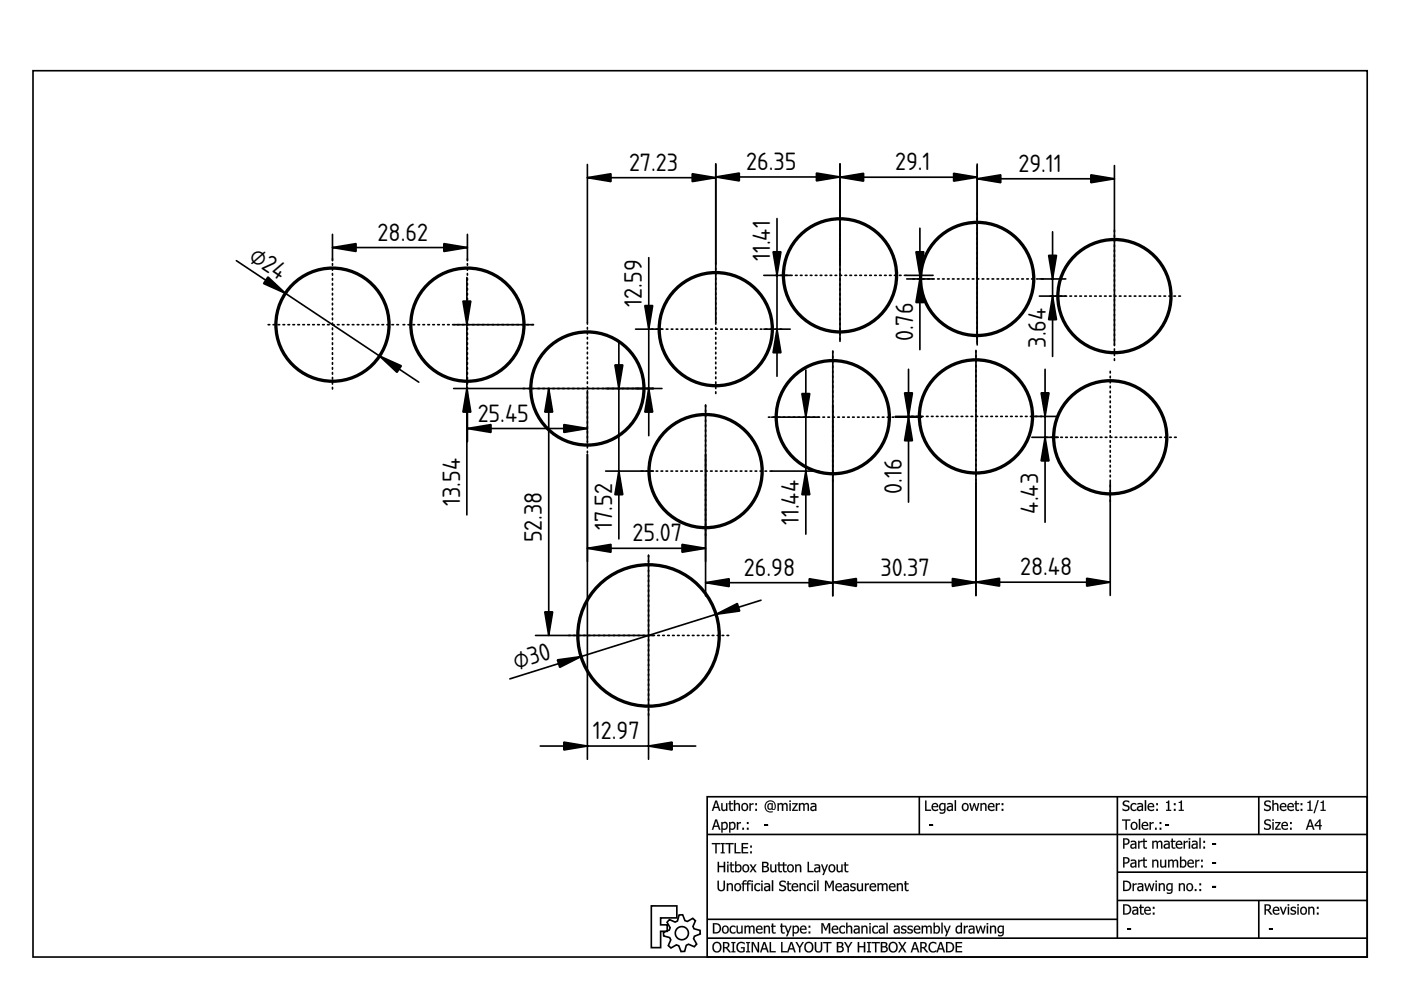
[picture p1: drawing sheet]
<svg xmlns="http://www.w3.org/2000/svg" width="297mm" height="210mm" viewBox="0 0 297 210" stroke-linecap="round" stroke-linejoin="round" font-family="sans-serif">
<defs><g id="words">
<g font-size="5">
<text x="133.4" y="36.2">27.23</text>
<text x="158.2" y="36.1">26.35</text>
<text x="189.8" y="36.1">29.1</text>
<text x="215.9" y="36.5">29.11</text>
<text x="80.1" y="51">28.62</text>
<text x="52.5" y="55" transform="rotate(34 52.5 55)">⌀24</text>
<text x="163.3" y="55.4" transform="rotate(-90 163.3 55.4)">11.41</text>
<text x="136.1" y="65.1" transform="rotate(-90 136.1 65.1)">12.59</text>
<text x="193.6" y="72.3" transform="rotate(-90 193.6 72.3)">0.76</text>
<text x="221.7" y="73.7" transform="rotate(-90 221.7 73.7)">3.64</text>
<text x="101.3" y="89.4">25.45</text>
<text x="97.5" y="107.3" transform="rotate(-90 97.5 107.3)">13.54</text>
<text x="191.2" y="104.6" transform="rotate(-90 191.2 104.6)">0.16</text>
<text x="129.8" y="112.4" transform="rotate(-90 129.8 112.4)">17.52</text>
<text x="169.4" y="111.4" transform="rotate(-90 169.4 111.4)">11.44</text>
<text x="220.1" y="108.9" transform="rotate(-90 220.1 108.9)">4.43</text>
<text x="114.9" y="115" transform="rotate(-90 114.9 115)">52.38</text>
<text x="134.1" y="114.8">25.07</text>
<text x="157.7" y="122.1">26.98</text>
<text x="186.7" y="122">30.37</text>
<text x="216.3" y="122">28.48</text>
<text x="109.4" y="142" transform="rotate(-17 109.4 142)">⌀30</text>
<text x="125.7" y="156.7">12.97</text>
</g>
</g></defs>
<g fill="none" stroke="#000" stroke-width=".35">
<path d="M7 15h282.9v187.9h-282.9zM149.9 168.9h140v34h-140zM149.9 176.9h140M194.9 168.9v8M236.9 168.9v30M266.9 168.9v8M138.1 192.1h5.4v2.5h-3.4v1.5h1.4v1.4h-1.4v3.4h-2zM141.9 195l1.2 .5 .5-.2 .4-1.3h.7l.5 1.2 .5 .2 1.2-.7 .5 .5-.5 1.2 .2 .5 1.3 .4 .1 .7-1.3 .5-.1 .5 .6 1.2-.5 .5-1.2-.5-.5 .2-.3 1.3-.8 .1-.5-1.3-.5-.2-1.1 .7-.6-.5 .5-1.2-.2-.5-1.3-.4v-.7l1.2-.5 .2-.5-.7-1.2zM149.9 194.9h87M149.9 198.9h140M236.9 184.9h53M236.9 190.9h53"/>
<path d="M266.9 190.9v8"/>
<circle cx="144.6" cy="197.9" r="1.4"/>
</g>
<g fill="#000">
<path d="M162.1 174.8h.8v.3h-.8zM197 174.8h.9v.3h-.9zM247 174.8h.9v.3h-.9zM257 178.8h.8v.3h-.8zM239 196.8h.9v.3h-.9zM257 182.8h.8v.3h-.8zM257 187.8h.8v.3h-.8zM269 196.8h.8v.3h-.8z"/>
<path d="M151.6 169.7h.4l.8 2.2h-.4l-.2-.6h-.8l-.2 .6h-.3zM151.7 169.7l-.8 2.2h.3l.2-.6h.9l.1 .6h.3l-.7-2.2zM151.8 170l-.3 1.1h.7zM151.8 170l.4 1.1h-.7zM152.9 170.3h.3v1.3l.3 .1 .4-.2v-1.2h.3v1.6h-.3v-.1a.57 .57 0 0 1-.6 .2 .57 .57 0 0 1-.4-.6zM152.9 170.3v1.1a.55 .55 0 0 0 .4 .5 .55 .55 0 0 0 .6-.2v.2h.3v-1.6h-.3v1.2a.41 .41 0 0 1-.5 .2 .41 .41 0 0 1-.2-.5v-.9zM154.6 169.8h.3v.5h.5v.2h-.5v.8a.33 .33 0 0 0 .2 .3 .33 .33 0 0 0 .3 0v.3a.56 .56 0 0 1-.8-.5v-.9h-.2v-.2h.2zM154.6 169.8v.5h-.2v.2h.2v.9a.53 .53 0 0 0 .8 .5v-.2h-.3l-.2-.1v-1.1h.5v-.2h-.5v-.5zM155.6 169.6h.3v.9a.57 .57 0 0 1 .6-.2 .57 .57 0 0 1 .4 .6v1h-.3v-1.3l-.3-.1-.4 .2v1.2h-.3zM155.6 169.6v2.3h.3v-1.2a.41 .41 0 0 1 .5-.2 .41 .41 0 0 1 .2 .5v.9h.3v-1a.55 .55 0 0 0-.4-.6 .55 .55 0 0 0-.6 .2v-.9zM157.4 170.5a.81 .81 0 0 1 1 .1 .81 .81 0 0 1 0 1.1 .81 .81 0 0 1-1.1 0l-.1-.6zM157.4 170.5a.8 .8 0 0 0-.1 1.2 .8 .8 0 0 0 1.2-.1 .79 .79 0 0 0-.1-1.1 .79 .79 0 0 0-1 0zM157.6 170.6a.56 .56 0 0 0-.1 .8 .56 .56 0 0 0 .7 .2 .56 .56 0 0 0 .1-.8 .56 .56 0 0 0-.7-.2zM157.6 170.6a.6 .6 0 0 1 .8 .3 .6 .6 0 0 1-.3 .8 .63 .63 0 0 1-.7-.3 .63 .63 0 0 1 .2-.8zM158.9 170.3h.3v.2l.6-.2v.3l-.6 .2v1.1h-.3zM158.9 170.3v1.6h.3v-1.1l.6-.2v-.3l-.6 .3v-.3zM160.1 170.3h.4v.4h-.4zM160.1 170.3v.4h.4v-.4zM160.1 171.5h.4v.4h-.4zM160.1 171.5v.4h.4v-.4z"/>
<path d="M151.6 173.7h.4l.8 2.2h-.4l-.2-.6h-.8l-.2 .6h-.3zM151.7 173.7l-.8 2.2h.3l.2-.6h.9l.1 .6h.3l-.7-2.2zM151.8 174l-.3 1.1h.7zM151.8 174l.4 1.1h-.7zM152.9 174.3h.3v.2a.65 .65 0 0 1 .8-.2 .65 .65 0 0 1 .3 .8 .73 .73 0 0 1-.3 .7 .73 .73 0 0 1-.8 0v.7h-.3zM152.9 174.3v2.2h.3v-.7a.75 .75 0 0 0 .9-.1 .75 .75 0 0 0 .2-.9 .6 .6 0 0 0-.4-.5 .6 .6 0 0 0-.7 .2v-.2zM153.2 174.7v.9a.57 .57 0 0 0 .8-.3 .57 .57 0 0 0-.5-.8zM153.2 174.7a.51 .51 0 0 1 .7-.1 .51 .51 0 0 1 .1 .7 .53 .53 0 0 1-.8 .3zM154.6 174.3h.3v.2a.65 .65 0 0 1 .8-.2 .65 .65 0 0 1 .3 .8 .73 .73 0 0 1-.3 .7 .73 .73 0 0 1-.8 0v.7h-.3zM154.6 174.3v2.2h.3l-.1-.7a.75 .75 0 0 0 1-.1 .75 .75 0 0 0 .1-.9 .6 .6 0 0 0-.4-.5 .6 .6 0 0 0-.7 .2l.1-.2zM154.9 174.7v.9a.57 .57 0 0 0 .8-.3 .57 .57 0 0 0-.5-.8zM154.8 174.7a.51 .51 0 0 1 .7-.1 .51 .51 0 0 1 .2 .7 .53 .53 0 0 1-.9 .3zM156.2 174.3h.3v.2l.6-.2v.3l-.6 .2v1.1h-.3zM156.2 174.3v1.6h.3v-1.1l.6-.2v-.3l-.6 .3v-.3zM157.4 175.5h.4v.4h-.4zM157.4 175.5v.4h.3v-.4zM158.4 174.3h.3v.4h-.3zM158.4 174.3v.4h.3v-.4zM158.4 175.5h.3v.4h-.3zM158.4 175.5v.4h.3v-.4z"/>
<path d="M151.7 169.7h.3l.7 2.2h-.3l-.2-.6h-.8l-.2 .6h-.3zM151.8 170l-.3 1.1h.7zM152.9 170.3h.3v1a.38 .38 0 0 0 .3 .5 .38 .38 0 0 0 .4-.3v-1.2h.3v1.6h-.3v-.2a.56 .56 0 0 1-.6 .3 .56 .56 0 0 1-.4-.6zM154.6 169.8h.3v.5h.5v.2h-.5v1.1l.5 .1a.38 .38 0 0 1-.3 .3 .38 .38 0 0 1-.4-.3l-.1-1.2h-.2v-.2h.2zM155.6 169.6h.3v.9a.56 .56 0 0 1 .6-.2 .56 .56 0 0 1 .4 .6v1h-.3v-1a.38 .38 0 0 0-.3-.4 .38 .38 0 0 0-.4 .2v1.2h-.3zM157.4 170.5a.79 .79 0 0 1 1 .1 .79 .79 0 0 1 0 1 .79 .79 0 0 1-1 .1l-.2-.6zM157.6 170.6a.58 .58 0 0 0-.1 .8 .58 .58 0 0 0 .7 .2 .58 .58 0 0 0 .1-.8 .58 .58 0 0 0-.7-.2zM158.9 170.3h.3v.2l.6-.2v.3l-.6 .2v1.1h-.3zM160.1 170.3h.4v.4h-.4zM160.1 171.5h.4v.4h-.4z"/>
<path d="M151.7 173.7h.3l.7 2.2h-.3l-.2-.6h-.8l-.2 .6h-.3zM151.8 174l-.3 1.1h.7zM152.9 174.3h.3v.2a.69 .69 0 0 1 .9-.1 .69 .69 0 0 1 .2 .9 .69 .69 0 0 1-1.1 .5v.7h-.3zM153.2 174.7v.9a.59 .59 0 0 0 .8-.3 .59 .59 0 0 0-.5-.8zM154.6 174.3h.3v.2a.69 .69 0 0 1 .9-.1 .69 .69 0 0 1 .1 .9 .69 .69 0 0 1-1 .5v.7h-.3zM154.9 174.7v.9a.59 .59 0 0 0 .8-.3 .59 .59 0 0 0-.5-.8zM156.2 174.3h.3v.2l.6-.2v.3l-.6 .2v1.1h-.3zM157.4 175.5h.3v.4h-.3zM158.4 174.3h.3v.4h-.3zM158.4 175.5h.3v.4h-.3z"/>
<path d="M162 174.8h.9v.3h-.9zM162.1 174.8v.3h.8v-.3z"/>
<path d="M162.5 170.1a1.21 1.21 0 0 1 1.6-.1 1.21 1.21 0 0 1 .2 1.7h-.7v-.2a.67 .67 0 0 1-1-.4 .67 .67 0 0 1 .7-.8h.5v1.2h.4a1.05 1.05 0 0 0-.9-1.6 1.05 1.05 0 0 0-.8 1.6 1.15 1.15 0 0 0 1.3 .5v.2a1.29 1.29 0 0 1-1.5-.5 1.29 1.29 0 0 1 .2-1.6zM163 170.6a.46 .46 0 0 0-.1 .6 .46 .46 0 0 0 .5 .2l.2-.1v-.7zM164.9 170.3h.2v.2a.5 .5 0 0 1 .9 0 .52 .52 0 0 1 .6-.2 .52 .52 0 0 1 .4 .5v1.1h-.3v-.9a.34 .34 0 0 0-.2-.5 .34 .34 0 0 0-.4 .3v1.1h-.3v-1a.34 .34 0 0 0-.3-.4 .34 .34 0 0 0-.4 .2v1.2h-.2zM167.4 170.3h.3v1.6h-.3zM167.4 169.7h.3v.3h-.3zM168 170.3h1.1l-.8 1.4h.8v.2h-1.2l.9-1.4h-.8zM169.4 170.3h.3v.2a.5 .5 0 0 1 .8 0 .52 .52 0 0 1 .7-.2 .52 .52 0 0 1 .3 .5v1.1h-.3v-.9a.34 .34 0 0 0-.2-.5 .34 .34 0 0 0-.4 .3v1.1h-.3v-1a.34 .34 0 0 0-.2-.4 .34 .34 0 0 0-.4 .2v1.2h-.3zM172.1 171.2a.37 .37 0 0 0 .2 .5 .37 .37 0 0 0 .5-.2v-.4zM171.9 170.3h.2a.64 .64 0 0 1 1 .5v1.1h-.3v-.1a.56 .56 0 0 1-1-.1 .56 .56 0 0 1 .6-.8l.4-.1v-.2h-.9z"/>
<path d="M162.5 170.1a1.22 1.22 0 0 1 1.6 0 1.22 1.22 0 0 1 .2 1.6h-.7v-.2a.59 .59 0 0 1-.8 .1 .59 .59 0 0 1-.1-.8 .57 .57 0 0 1 .9-.4l.3-.1-.1 1.2h.4a1.03 1.03 0 0 0-.9-1.6 1.03 1.03 0 0 0-.8 1.6 1.14 1.14 0 0 0 1.3 .5v.2a1.3 1.3 0 0 1-1.5-.5 1.3 1.3 0 0 1 .2-1.6zM162.5 170.1a1.28 1.28 0 0 0-.2 1.6 1.28 1.28 0 0 0 1.5 .5v-.2a1.07 1.07 0 0 1-1.5-1.1 1.07 1.07 0 0 1 1.7-.7 1.41 1.41 0 0 1 .2 1.3h-.4v-1.2l-.2 .1a.65 .65 0 0 0-.9 .5 .65 .65 0 0 0 .8 .7l.8 .1a1.29 1.29 0 0 0-1-2zM163.1 170.6a.45 .45 0 0 0-.2 .6 .45 .45 0 0 0 .5 .2l.2-.1v-.7zM163 170.6l.3-.1 .3 .1v.7a.44 .44 0 0 1-.6 .1 .44 .44 0 0 1 0-.6zM164.8 170.3h.3v.2a.51 .51 0 0 1 .9 0 .55 .55 0 0 1 .9-.1l.1 1.5h-.3v-1.2l-.3-.2-.3 .2v1.2h-.3v-1.1a.32 .32 0 0 0-.3-.3 .32 .32 0 0 0-.4 .2v1.2h-.3zM164.9 170.3v1.6h.2v-1.2a.39 .39 0 0 1 .7-.1v1.3h.3l-.1-1.2a.4 .4 0 0 1 .7-.1v1.3h.3v-1.1a.51 .51 0 0 0-.4-.5 .51 .51 0 0 0-.6 .3 .5 .5 0 0 0-.4-.3 .5 .5 0 0 0-.5 .2v-.2zM167.4 170.3h.3v1.6h-.3zM167.4 170.3v1.6h.3v-1.6zM167.3 169.7h.4v.3h-.4zM167.4 169.7v.3h.3v-.3zM168 170.3h1.1v.2l-.8 1.2h.9v.2h-1.3v-.2l.9-1.2h-.8zM168 170.3v.2h.8l-.9 1.2v.2h1.2v-.2h-.9l.9-1.4zM169.4 170.3h.3v.2a.51 .51 0 0 1 .9 0h-.1a.55 .55 0 0 1 .9-.1l.1 1.5h-.3v-1.2l-.2-.2-.4 .2v1.2h-.3v-1.1a.32 .32 0 0 0-.3-.3 .32 .32 0 0 0-.3 .2v1.2h-.3zM169.4 170.3v1.6h.3v-1.2a.39 .39 0 0 1 .6-.1v1.3h.3v-1.2a.4 .4 0 0 1 .6-.1v1.3h.3v-1.1a.51 .51 0 0 0-.3-.5 .51 .51 0 0 0-.7 .3 .5 .5 0 0 0-.4-.3 .5 .5 0 0 0-.5 .2l.1-.2zM172.2 171.3a.35 .35 0 0 0 .1 .4 .35 .35 0 0 0 .5-.2v-.4zM172.1 171.2l.7-.1v.4a.38 .38 0 0 1-.5 .2 .38 .38 0 0 1-.2-.5zM171.9 170.3h.2a.66 .66 0 0 1 1 .5v1.1h-.3v-.1l-.2 .1a.53 .53 0 0 1-.8-.2 .53 .53 0 0 1 .3-.7l.7-.2a.5 .5 0 0 0-.4-.3 .5 .5 0 0 0-.5 .1zM171.9 170.3v.3l.8-.1 .1 .4a.68 .68 0 0 0-.7 .1 .68 .68 0 0 0-.2 .7v.1a.69 .69 0 0 0 .9-.1v.2h.3l-.1-1.4-.4-.2z"/>
<path d="M196.1 169.7h.3v2h1v.2h-1.3zM197.7 170.5a.7 .7 0 0 1 .9-.2 .7 .7 0 0 1 .3 .8h-1.1a.65 .65 0 0 0 .4 .6 .65 .65 0 0 0 .7-.2v.3a.9 .9 0 0 1-1.2-.1 .9 .9 0 0 1 0-1.2zM197.9 170.6l-.1 .3h.8l-.2-.4zM199.5 170.6a.54 .54 0 0 0-.1 .8 .54 .54 0 0 0 .8 .1v-.9l-.4-.1zM199.3 170.5a.69 .69 0 0 1 .9-.1l.3-.1v1.4a.81 .81 0 0 1-1.3 .8v-.3a.58 .58 0 0 0 .7 .1 .58 .58 0 0 0 .3-.6 .72 .72 0 0 1-1 0 .72 .72 0 0 1-.1-1zM201.1 171.2a.37 .37 0 0 0 .2 .5 .37 .37 0 0 0 .5-.2v-.4zM200.9 170.3h.2a.64 .64 0 0 1 .9 .5v1.1h-.2v-.1a.56 .56 0 0 1-1-.1 .56 .56 0 0 1 .6-.8l.4-.1-.1-.2h-.8zM202.4 169.6h.3v2.3h-.3zM204.1 170.5a.79 .79 0 0 1 1.1 .1 .79 .79 0 0 1 0 1 .79 .79 0 0 1-1.1 .1l-.2-.6zM204.3 170.6a.58 .58 0 0 0-.1 .8 .58 .58 0 0 0 .8 .2 .58 .58 0 0 0 .1-.8 .58 .58 0 0 0-.8-.2zM205.5 170.3h.3l.3 1.3 .4-1.3h.2l.4 1.3 .3-1.3h.2l-.4 1.6h-.2l-.4-1.2-.4 1.2h-.3zM207.9 170.3h.2v.2a.56 .56 0 0 1 .7-.2 .56 .56 0 0 1 .4 .6v1h-.3v-1a.38 .38 0 0 0-.3-.4 .38 .38 0 0 0-.5 .2v1.2h-.2zM209.6 170.5a.7 .7 0 0 1 .9-.2 .7 .7 0 0 1 .3 .8h-1.1a.65 .65 0 0 0 .4 .6 .65 .65 0 0 0 .7-.2v.3a.9 .9 0 0 1-1.1-.1 .9 .9 0 0 1-.1-1.2zM209.9 170.6l-.2 .3h.9l-.2-.4zM211.1 170.3h.3v.2l.6-.2v.3l-.6 .2v1.1h-.3zM212.4 170.3h.3v.4h-.3zM212.4 171.5h.3v.4h-.3z"/>
<path d="M196.1 169.7h.3v2h1v.2h-1.3zM196.1 169.7v2.2h1.3v-.2h-1v-2zM197.7 170.5a.71 .71 0 0 1 .9-.2 .71 .71 0 0 1 .3 .9l-1.1-.1a.66 .66 0 0 0 1.1 .4v.3a.91 .91 0 0 1-1.2-.1 .91 .91 0 0 1 0-1.2zM197.7 170.5a.86 .86 0 0 0-.1 1.1 .86 .86 0 0 0 1 .3l.3-.1v-.3l-.2 .2a.56 .56 0 0 1-.7 0 .56 .56 0 0 1-.2-.6h1.1a.68 .68 0 0 0-.3-.8 .68 .68 0 0 0-.9 .2zM197.9 170.6l-.1 .3h.8l-.2-.4zM197.9 170.6l.5-.1 .3 .4h-.9zM199.5 170.7a.53 .53 0 0 0-.1 .7 .53 .53 0 0 0 .8 .1v-.9l-.4-.1zM199.5 170.6l.3-.1 .4 .1v.9a.54 .54 0 0 1-.8 0 .54 .54 0 0 1 0-.7zM199.3 170.5a.67 .67 0 0 1 .9-.1l.3-.1v1.4a.86 .86 0 0 1-1.3 .8v-.3l.5 .1 .4-.1 .1-.5a.69 .69 0 0 1-.9 .1 .69 .69 0 0 1-.2-.9zM199.3 170.5a.76 .76 0 0 0-.2 1 .76 .76 0 0 0 1 .3l.1-.1a.55 .55 0 0 1-.3 .6 .55 .55 0 0 1-.6-.1v.3a.8 .8 0 0 0 1.1-.8l.1-1.4-.3 .1a.67 .67 0 0 0-.9 .1zM201.1 171.3a.35 .35 0 0 0 .2 .4 .35 .35 0 0 0 .5-.2v-.4zM201.1 171.2l.7-.1v.4a.38 .38 0 0 1-.5 .2 .38 .38 0 0 1-.2-.5zM200.9 170.3h.2a.66 .66 0 0 1 1 .5v1.1h-.3v-.1l-.2 .1a.53 .53 0 0 1-.8-.2 .53 .53 0 0 1 .2-.7l.8-.2a.5 .5 0 0 0-.4-.3 .5 .5 0 0 0-.5 .1zM200.9 170.3v.3l.7-.1 .2 .4a.68 .68 0 0 0-.8 .1 .68 .68 0 0 0-.2 .7l.1 .1a.69 .69 0 0 0 .9-.1v.2h.2l-.1-1.4-.4-.2zM202.4 169.6h.3v2.3h-.3zM202.4 169.6v2.3h.3v-2.3zM204.1 170.5a.81 .81 0 0 1 1.1 .1 .81 .81 0 0 1 0 1.1 .81 .81 0 0 1-1.1 0l-.2-.6zM204.1 170.5a.8 .8 0 0 0 0 1.2 .8 .8 0 0 0 1.2-.1 .79 .79 0 0 0-.1-1.1 .79 .79 0 0 0-1.1 0zM204.3 170.6a.56 .56 0 0 0-.1 .8 .56 .56 0 0 0 .8 .2 .56 .56 0 0 0 .1-.8 .56 .56 0 0 0-.8-.2zM204.3 170.6a.6 .6 0 0 1 .8 .3 .6 .6 0 0 1-.3 .8 .63 .63 0 0 1-.6-.3 .63 .63 0 0 1 .1-.8zM205.5 170.3h.3l.3 1.3 .3-1.3h.3l.4 1.3 .2-1.3h.4l-.5 1.6h-.2l-.4-1.2-.4 1.2h-.3zM205.5 170.3l.4 1.6h.3l.4-1.3 .4 1.3h.2l.4-1.6h-.2l-.3 1.3-.4-1.3h-.2l-.4 1.3-.3-1.3zM207.9 170.3h.3l-.1 .2a.57 .57 0 0 1 .7-.2 .57 .57 0 0 1 .4 .6v1h-.3l-.1-1.3-.2-.1-.5 .2 .1 1.2h-.3zM207.9 170.3v1.6h.2v-1.2a.41 .41 0 0 1 .6-.2 .41 .41 0 0 1 .2 .5v.9h.3l-.1-1a.55 .55 0 0 0-.3-.6 .55 .55 0 0 0-.7 .2v-.2zM209.6 170.5a.71 .71 0 0 1 .9-.2 .71 .71 0 0 1 .3 .9l-1.1-.1a.66 .66 0 0 0 1.1 .4v.3a.91 .91 0 0 1-1.2-.1 .91 .91 0 0 1 0-1.2zM209.7 170.5a.86 .86 0 0 0-.2 1.1 .86 .86 0 0 0 1.1 .3l.2-.1v-.3l-.2 .2a.56 .56 0 0 1-.6 0 .56 .56 0 0 1-.3-.6h1.1a.68 .68 0 0 0-.3-.8 .68 .68 0 0 0-.8 .2zM209.9 170.6l-.2 .3h.9l-.2-.4zM209.8 170.6l.6-.1 .2 .4h-.9zM211.1 170.3h.3v.2l.6-.2v.3l-.6 .2v1.1h-.3zM211.1 170.3v1.6h.3v-1.1l.6-.2v-.3l-.6 .3v-.3zM212.4 170.3h.3v.4h-.3zM212.4 170.3v.4h.3v-.4zM212.4 171.5h.3v.4h-.3zM212.4 171.5v.4h.3v-.4z"/>
<path d="M197 174.8h.9v.3h-.9zM197 174.8v.3h.9v-.3z"/>
<path d="M237.9 173.7h1.8v.3h-.8v1.9h-.3v-1.9h-.7zM237.9 173.7v.3h.7v1.9h.3v-1.9h.8v-.3zM239.9 174.5a.81 .81 0 0 1 1.1 .1 .81 .81 0 0 1 0 1.1 .81 .81 0 0 1-1.1 0l-.2-.6zM239.9 174.5a.8 .8 0 0 0 0 1.2 .8 .8 0 0 0 1.2-.1 .79 .79 0 0 0-.1-1.1 .79 .79 0 0 0-1.1 0zM240.1 174.6a.56 .56 0 0 0-.1 .8 .56 .56 0 0 0 .8 .2 .56 .56 0 0 0 .1-.8 .56 .56 0 0 0-.8-.2zM240.1 174.6a.6 .6 0 0 1 .8 .3 .6 .6 0 0 1-.3 .8 .63 .63 0 0 1-.6-.3 .63 .63 0 0 1 .1-.8zM241.4 173.6h.4v2.3h-.4zM241.5 173.6v2.3h.2v-2.3zM242.2 174.5a.71 .71 0 0 1 .9-.2 .71 .71 0 0 1 .3 .8h-1.1a.66 .66 0 0 0 1.1 .4v.3a.91 .91 0 0 1-1.2-.1 .91 .91 0 0 1 0-1.2zM242.3 174.5a.86 .86 0 0 0-.2 1.1 .86 .86 0 0 0 1.1 .3l.2-.1v-.3l-.2 .2a.56 .56 0 0 1-.6 0 .56 .56 0 0 1-.3-.6h1.1a.68 .68 0 0 0-.3-.8 .68 .68 0 0 0-.8 .2zM242.4 174.6l-.1 .3h.9l-.2-.4zM242.4 174.6l.6-.1 .2 .4h-.9zM243.7 174.3h.3v.2l.6-.2v.3l-.6 .2v1.1h-.3zM243.7 174.3v1.6h.3v-1.1l.6-.2v-.3l-.6 .3v-.3zM244.9 175.5h.4v.4h-.4zM244.9 175.5v.4h.3v-.4zM245.9 174.3h.3v.4h-.3zM245.9 174.3v.4h.3v-.4zM245.9 175.5h.3v.4h-.3zM245.9 175.5v.4h.3v-.4z"/>
<path d="M237.9 173.7h1.8v.3h-.8v1.9h-.3v-1.9h-.7zM239.9 174.5a.79 .79 0 0 1 1.1 .1 .79 .79 0 0 1 0 1 .79 .79 0 0 1-1.1 .1l-.2-.6zM240.1 174.6a.58 .58 0 0 0-.1 .8 .58 .58 0 0 0 .8 .2 .58 .58 0 0 0 .1-.8 .58 .58 0 0 0-.8-.2zM241.5 173.6h.2v2.3h-.2zM242.2 174.5a.7 .7 0 0 1 .9-.2 .7 .7 0 0 1 .3 .8h-1.1a.65 .65 0 0 0 .4 .6 .65 .65 0 0 0 .7-.2v.3a.9 .9 0 0 1-1.1-.1 .9 .9 0 0 1-.1-1.2zM242.4 174.6l-.1 .3h.9l-.2-.4zM243.7 174.3h.3v.2l.6-.2v.3l-.6 .2v1.1h-.3zM244.9 175.5h.3v.4h-.3zM245.9 174.3h.3v.4h-.3zM245.9 175.5h.3v.4h-.3z"/>
<path d="M238.2 169.9l.9-.2 .3 .1v.4a.59 .59 0 0 0-.6-.2 .59 .59 0 0 0-.5 .4l.3 .2a.72 .72 0 0 1 .9 .9 .72 .72 0 0 1-1.2 .4l-.3-.1v-.4a.64 .64 0 0 0 .7 .3 .64 .64 0 0 0 .5-.5l-.8-.3a.58 .58 0 0 1-.2-1zM239.9 170.5a.87 .87 0 0 1 1-.1v.3a.59 .59 0 0 0-.8 0 .59 .59 0 0 0 0 .8 .59 .59 0 0 0 .8 0v.3a.86 .86 0 0 1-1.1-.2 .86 .86 0 0 1 .1-1.1zM241.4 171.2a.37 .37 0 0 0 .2 .5 .37 .37 0 0 0 .5-.2v-.4zM241.2 170.3h.2a.64 .64 0 0 1 .9 .5v1.1h-.2v-.1a.56 .56 0 0 1-1-.1 .56 .56 0 0 1 .6-.8l.4-.1-.1-.2h-.8zM242.7 169.6h.3v2.3h-.3zM243.5 170.5a.7 .7 0 0 1 .9-.2 .7 .7 0 0 1 .3 .8h-1.1a.65 .65 0 0 0 .4 .6 .65 .65 0 0 0 .7-.2v.3a.9 .9 0 0 1-1.2-.1 .9 .9 0 0 1 0-1.2zM243.7 170.6l-.1 .3h.8l-.2-.4zM245.2 170.3h.3v.4h-.3zM245.2 171.5h.3v.4h-.3z"/>
<path d="M238.2 169.9l.4-.2a.55 .55 0 0 1 .5 0 .55 .55 0 0 1 .3 .5 .56 .56 0 0 0-.6-.2 .56 .56 0 0 0-.4 .4l.2 .2a.71 .71 0 0 1 .9 .8 .71 .71 0 0 1-1 .6l-.5-.2v-.4a.7 .7 0 0 0 1.2 0l-.2-.3-.6-.2a.59 .59 0 0 1-.2-1zM238.2 169.9a.62 .62 0 0 0 0 .8l.7 .3a.35 .35 0 0 1 .3 .4 .35 .35 0 0 1-.3 .3h-.4l-.5-.3v.4a1.24 1.24 0 0 0 1.3 0 .61 .61 0 0 0-.2-1l-.1-.1a.46 .46 0 0 1-.7-.5 .46 .46 0 0 1 .8-.2l.3 .2v-.4h-.3zM239.9 170.5a.88 .88 0 0 1 1-.1v.3a.58 .58 0 0 0-.8 0 .58 .58 0 0 0 0 .8 .58 .58 0 0 0 .8 0v.3l-.2 .1a.85 .85 0 0 1-1-.4 .85 .85 0 0 1 .2-1zM239.9 170.5a.84 .84 0 0 0-.1 1.1 .84 .84 0 0 0 1.1 .2v-.3a.6 .6 0 0 1-1-.2 .6 .6 0 0 1 .7-.8l.3 .2v-.3a.86 .86 0 0 0-1 .1zM241.4 171.3a.35 .35 0 0 0 .2 .4 .35 .35 0 0 0 .5-.2v-.4zM241.4 171.2l.7-.1v.4a.38 .38 0 0 1-.5 .2 .38 .38 0 0 1-.2-.5zM241.2 170.3h.2a.66 .66 0 0 1 1 .5v1.1h-.3v-.1l-.2 .1a.53 .53 0 0 1-.8-.2 .53 .53 0 0 1 .2-.7l.8-.2a.5 .5 0 0 0-.4-.3 .5 .5 0 0 0-.5 .1zM241.2 170.3v.3l.7-.1 .2 .4a.68 .68 0 0 0-.8 .1 .68 .68 0 0 0-.2 .7l.1 .1a.69 .69 0 0 0 .9-.1v.2h.2l-.1-1.4-.4-.2zM242.7 169.6h.3v2.3h-.3zM242.7 169.6v2.3h.3v-2.3zM243.5 170.5a.71 .71 0 0 1 .9-.2 .71 .71 0 0 1 .3 .9l-1.1-.1a.66 .66 0 0 0 1.1 .4v.3a.91 .91 0 0 1-1.2-.1 .91 .91 0 0 1 0-1.2zM243.5 170.5a.86 .86 0 0 0-.1 1.1 .86 .86 0 0 0 1 .3l.3-.1v-.3l-.2 .2a.56 .56 0 0 1-.7 0 .56 .56 0 0 1-.2-.6h1.1a.68 .68 0 0 0-.3-.8 .68 .68 0 0 0-.9 .2zM243.7 170.6l-.1 .3h.8l-.2-.4zM243.7 170.6l.5-.1 .3 .4h-.9zM245.1 170.3h.4v.4h-.4zM245.2 170.3v.4h.3v-.4zM245.1 171.5h.4v.4h-.4zM245.2 171.5v.4h.3v-.4z"/>
<path d="M238.1 177.7h.6a.73 .73 0 0 1 .8 .9 .73 .73 0 0 1-1.1 .5v.8h-.3zM238.4 178v.9a.51 .51 0 0 0 .8-.5 .51 .51 0 0 0-.8-.4zM240 179.2a.37 .37 0 0 0 .2 .5 .37 .37 0 0 0 .5-.2v-.4zM239.8 178.3h.2a.64 .64 0 0 1 .9 .5v1.1h-.2v-.2a.56 .56 0 0 1-1 0 .56 .56 0 0 1 .6-.8l.4-.1-.1-.2h-.8zM241.3 178.3h.3v.2l.6-.2v.3l-.6 .2v1.1h-.3zM242.4 177.8h.3v.5h.5v.2h-.5v1.1l.5 .1a.38 .38 0 0 1-.4 .3 .38 .38 0 0 1-.3-.3l-.1-1.2h-.2v-.2h.2zM244.3 178.3h.3v.2a.5 .5 0 0 1 .9 0 .52 .52 0 0 1 .6-.2 .52 .52 0 0 1 .3 .5v1.1h-.2v-.9a.34 .34 0 0 0-.3-.5 .34 .34 0 0 0-.4 .3v1.1h-.3v-1a.34 .34 0 0 0-.2-.4 .34 .34 0 0 0-.4 .2v1.2h-.3zM247.1 179.2a.37 .37 0 0 0 .1 .5 .37 .37 0 0 0 .5-.2v-.4zM246.8 178.3h.3a.64 .64 0 0 1 .9 .5v1.1h-.3v-.2a.56 .56 0 0 1-.9 0 .56 .56 0 0 1 .5-.8l.4-.1v-.2h-.9zM248.4 177.8h.3v.5h.5v.2h-.5v1.1l.5 .1a.38 .38 0 0 1-.4 .3 .38 .38 0 0 1-.3-.3l-.1-1.2h-.2v-.2h.2zM249.5 178.5a.7 .7 0 0 1 .8-.2 .7 .7 0 0 1 .4 .8h-1.2a.65 .65 0 0 0 .5 .6 .65 .65 0 0 0 .6-.2v.3a.9 .9 0 0 1-1.1-.1 .9 .9 0 0 1 0-1.2zM249.7 178.6l-.2 .3h.9l-.2-.4zM251 178.3h.2v.2l.6-.2v.3l-.6 .2v1.1h-.2zM252 178.3h.3v1.6h-.3zM252 177.7h.3v.3h-.3zM253 179.2a.37 .37 0 0 0 .2 .5 .37 .37 0 0 0 .4-.2v-.4zM252.7 178.3h.3a.64 .64 0 0 1 .9 .5v1.1h-.3v-.2a.56 .56 0 0 1-.9 0 .56 .56 0 0 1 .5-.8l.4-.1v-.2h-.9zM254.3 177.6h.3v2.3h-.3zM255.1 178.3h.4v.4h-.4zM255.1 179.5h.4v.4h-.4z"/>
<path d="M238.1 177.7l1.1 .2a.65 .65 0 0 1 .1 1l-.4 .2h-.5v.8h-.3zM238.1 177.7v2.2h.3v-.8l.9-.2a.67 .67 0 0 0 .1-.8 .67 .67 0 0 0-.7-.3zM238.4 178v.9l.7-.2 .1-.3-.2-.3zM238.4 178a.53 .53 0 0 1 .8 .4 .53 .53 0 0 1-.8 .5zM240 179.2a.35 .35 0 0 0 .2 .5 .35 .35 0 0 0 .4-.2l.1-.4zM240 179.2l.7-.2v.5a.38 .38 0 0 1-.5 .2 .38 .38 0 0 1-.2-.5zM239.8 178.3h.2a.66 .66 0 0 1 .9 .5v1.1h-.3l.1-.2-.2 .2a.53 .53 0 0 1-.8-.2 .53 .53 0 0 1 .2-.7l.7-.2a.5 .5 0 0 0-.3-.3 .5 .5 0 0 0-.5 .1zM239.8 178.3v.3l.7-.1 .2 .4a.68 .68 0 0 0-.8 .1 .68 .68 0 0 0-.2 .7l.1 .1a.69 .69 0 0 0 .9-.1v.2h.2l-.1-1.4-.4-.2zM241.3 178.3h.3v.2l.6-.2v.3l-.6 .2v1.1h-.3zM241.3 178.3v1.6h.3v-1.1l.6-.2v-.3l-.6 .3v-.3zM242.4 177.8h.3v.5h.5v.2h-.5v.8a.33 .33 0 0 0 .1 .3 .33 .33 0 0 0 .4 0v.3a.56 .56 0 0 1-.8-.5v-.9h-.2v-.2h.2zM242.4 177.8v.5h-.2v.2h.2v.9a.53 .53 0 0 0 .8 .5v-.2h-.3l-.2-.1v-1.1h.5v-.2h-.5v-.5zM244.3 178.3h.3v.2a.51 .51 0 0 1 .9 0 .55 .55 0 0 1 .8-.1l.2 1.5h-.4v-1.2l-.2-.2-.4 .2v1.2h-.3v-1.1a.32 .32 0 0 0-.3-.3 .32 .32 0 0 0-.3 .2v1.2h-.3zM244.3 178.3v1.6h.3v-1.2a.39 .39 0 0 1 .6-.1v1.3h.3v-1.2a.4 .4 0 0 1 .6-.1l.1 1.3h.2v-1.1a.51 .51 0 0 0-.3-.5 .51 .51 0 0 0-.7 .3 .5 .5 0 0 0-.4-.3 .5 .5 0 0 0-.4 .2v-.2zM247.1 179.2a.35 .35 0 0 0 .2 .5 .35 .35 0 0 0 .4-.2v-.4zM247.1 179.2l.7-.2v.5a.38 .38 0 0 1-.5 .2 .38 .38 0 0 1-.2-.5zM246.8 178.3h.3a.66 .66 0 0 1 .9 .5v1.1h-.3v-.2l-.2 .2a.53 .53 0 0 1-.7-.2 .53 .53 0 0 1 .2-.7l.7-.2a.5 .5 0 0 0-.3-.3 .5 .5 0 0 0-.6 .1zM246.8 178.3v.3l.8-.1 .2 .4a.68 .68 0 0 0-.8 .1 .68 .68 0 0 0-.2 .7l.1 .1a.69 .69 0 0 0 .9-.1l-.1 .2h.3l-.1-1.4-.4-.2zM248.4 177.8h.3v.5h.5v.2h-.5v.8a.33 .33 0 0 0 .1 .3 .33 .33 0 0 0 .4 0v.3a.56 .56 0 0 1-.8-.5v-.9h-.2v-.2h.2zM248.4 177.8v.5h-.2v.2h.2v.9a.53 .53 0 0 0 .8 .5v-.2h-.3l-.2-.1v-1.1h.5v-.2h-.5v-.5zM249.5 178.5a.71 .71 0 0 1 .8-.2 .71 .71 0 0 1 .4 .8h-1.2a.66 .66 0 0 0 1.1 .4l.1 .3a.91 .91 0 0 1-1.2-.1 .91 .91 0 0 1 0-1.2zM249.5 178.5a.86 .86 0 0 0-.1 1.1 .86 .86 0 0 0 1 .3l.2-.1v-.3l-.2 .2a.56 .56 0 0 1-.6 0 .56 .56 0 0 1-.3-.6h1.2a.68 .68 0 0 0-.4-.8 .68 .68 0 0 0-.8 .2zM249.7 178.6l-.2 .3h.9l-.2-.4zM249.7 178.6l.5-.1 .2 .4h-.9zM250.9 178.3h.4l-.1 .2 .6-.2v.3l-.6 .2 .1 1.1h-.4zM251 178.3v1.6h.2v-1.1l.6-.2v-.3l-.6 .3v-.3zM252 178.3h.3v1.6h-.3zM252 178.3v1.6h.3v-1.6zM252 177.7h.4v.3h-.4zM252 177.7v.3h.3v-.3zM253 179.2a.35 .35 0 0 0 .2 .5 .35 .35 0 0 0 .4-.2v-.4zM253 179.2l.7-.2v.5a.38 .38 0 0 1-.5 .2 .38 .38 0 0 1-.2-.5zM252.7 178.3h.3a.66 .66 0 0 1 .9 .5v1.1h-.3v-.2l-.2 .2a.53 .53 0 0 1-.7-.2 .53 .53 0 0 1 .2-.7l.7-.2a.5 .5 0 0 0-.3-.3 .5 .5 0 0 0-.6 .1zM252.7 178.3v.3l.8-.1 .2 .4a.68 .68 0 0 0-.8 .1 .68 .68 0 0 0-.2 .7l.1 .1a.69 .69 0 0 0 .9-.1l-.1 .2h.3l-.1-1.4-.4-.2zM254.3 177.6h.3v2.3h-.3zM254.3 177.6v2.3h.3v-2.3zM255.1 178.3h.4v.4h-.4zM255.1 178.3v.4h.4v-.4zM255.1 179.5h.4v.4h-.4zM255.1 179.5v.4h.4v-.4z"/>
<path d="M247 174.8h.9v.3h-.9zM247 174.8v.3h.9v-.3z"/>
<path d="M247.2 170l.7-.3v2h.4v.2h-1.1v-.2h.4v-1.5h-.4zM248.9 170.3h.3v.4h-.3zM248.9 171.5h.3v.4h-.3zM249.9 170l.7-.3v2h.4v.2h-1.1v-.2h.4v-1.5h-.4z"/>
<path d="M247.2 170l.7-.3v2h.4v.2h-1.1v-.2h.4v-1.5l-.4 .1zM247.2 170v.2h.4v1.5h-.4v.2h1.1v-.2h-.4v-2zM248.9 170.3h.4v.4h-.4zM248.9 170.3v.4h.3v-.4zM248.9 171.5h.4v.4h-.4zM248.9 171.5v.4h.3v-.4zM249.9 170l.7-.3v2h.4v.2h-1.1v-.2h.4v-1.5l-.4 .1zM249.9 170v.2h.4v1.5h-.4v.2h1.1v-.2h-.4v-2z"/>
<path d="M257 178.8h.9v.3h-.9zM257 178.8v.3h.8v-.3z"/>
<path d="M268.2 169.9l.9-.2 .3 .1v.4a.59 .59 0 0 0-.6-.2 .59 .59 0 0 0-.5 .4l.3 .2a.72 .72 0 0 1 .9 .9 .72 .72 0 0 1-1.2 .4l-.3-.1v-.4a.64 .64 0 0 0 .6 .3 .64 .64 0 0 0 .6-.5l-.8-.3a.58 .58 0 0 1-.2-1zM269.8 169.6h.2v.9a.56 .56 0 0 1 .7-.2 .56 .56 0 0 1 .3 .6v1h-.2v-1a.38 .38 0 0 0-.3-.4 .38 .38 0 0 0-.5 .2v1.2h-.2zM271.5 170.5a.7 .7 0 0 1 .9-.2 .7 .7 0 0 1 .3 .8h-1.1a.65 .65 0 0 0 .4 .6 .65 .65 0 0 0 .7-.2v.3a.9 .9 0 0 1-1.2-.1 .9 .9 0 0 1 0-1.2zM271.7 170.6l-.1 .3h.9l-.2-.4zM273.1 170.5a.7 .7 0 0 1 .9-.2 .7 .7 0 0 1 .3 .8h-1.1a.65 .65 0 0 0 .4 .6 .65 .65 0 0 0 .7-.2v.3a.9 .9 0 0 1-1.2-.1 .9 .9 0 0 1 0-1.2zM273.3 170.6l-.1 .3h.9l-.3-.4zM274.6 169.8h.3v.5h.5v.2h-.5l.1 1.1 .4 .1a.38 .38 0 0 1-.3 .3 .38 .38 0 0 1-.4-.3l-.1-1.2h-.1v-.2h.1zM275.8 170.3h.3v.4h-.3zM275.8 171.5h.3v.4h-.3z"/>
<path d="M268.2 169.9l.3-.2a.55 .55 0 0 1 .6 0 .55 .55 0 0 1 .3 .5 .56 .56 0 0 0-.6-.2 .56 .56 0 0 0-.5 .4l.3 .2a.71 .71 0 0 1 .9 .8 .71 .71 0 0 1-1 .6l-.5-.2v-.4a.7 .7 0 0 0 1.2 0l-.2-.3-.6-.2a.59 .59 0 0 1-.2-1zM268.2 169.9a.62 .62 0 0 0 0 .8l.7 .3a.35 .35 0 0 1 .3 .4 .35 .35 0 0 1-.3 .3h-.4l-.5-.3v.4a1.24 1.24 0 0 0 1.3 0 .61 .61 0 0 0-.3-1l-.1-.1a.46 .46 0 0 1-.6-.5 .46 .46 0 0 1 .8-.2l.3 .2v-.4h-.3zM269.7 169.6h.4l-.1 .9a.57 .57 0 0 1 .7-.2 .57 .57 0 0 1 .4 .6v1h-.3l-.1-1.3-.2-.1-.5 .2 .1 1.2h-.4zM269.8 169.6v2.3h.2v-1.2a.41 .41 0 0 1 .5-.2 .41 .41 0 0 1 .3 .5v.9h.2v-1a.55 .55 0 0 0-.3-.6 .55 .55 0 0 0-.7 .2v-.9zM271.5 170.5a.71 .71 0 0 1 .9-.2 .71 .71 0 0 1 .3 .9l-1.1-.1a.66 .66 0 0 0 1.1 .4v.3a.91 .91 0 0 1-1.2-.1 .91 .91 0 0 1 0-1.2zM271.6 170.5a.86 .86 0 0 0-.2 1.1 .86 .86 0 0 0 1.1 .3l.2-.1v-.3l-.2 .2a.56 .56 0 0 1-.6 0 .56 .56 0 0 1-.3-.6h1.1a.68 .68 0 0 0-.3-.8 .68 .68 0 0 0-.8 .2zM271.7 170.6l-.1 .3h.9l-.2-.4zM271.7 170.6l.6-.1 .2 .4h-.9zM273.1 170.5a.71 .71 0 0 1 .9-.2 .71 .71 0 0 1 .3 .9l-1.1-.1a.66 .66 0 0 0 1.1 .4v.3a.91 .91 0 0 1-1.2-.1 .91 .91 0 0 1 0-1.2zM273.1 170.5a.86 .86 0 0 0-.1 1.1 .86 .86 0 0 0 1 .3l.3-.1v-.3l-.2 .2a.56 .56 0 0 1-.6 0 .56 .56 0 0 1-.3-.6h1.1a.68 .68 0 0 0-.3-.8 .68 .68 0 0 0-.9 .2zM273.3 170.6l-.1 .3h.9l-.3-.4zM273.3 170.6l.6-.1 .2 .4h-.9zM274.6 169.8h.3v.5h.5v.2h-.5v.8a.33 .33 0 0 0 .2 .3 .33 .33 0 0 0 .3 0v.3a.56 .56 0 0 1-.8-.5v-.9h-.2v-.2h.2zM274.6 169.8l.1 .5h-.2v.2h.2v.9a.53 .53 0 0 0 .7 .5v-.2h-.3l-.2-.1v-1.1h.5v-.2h-.5v-.5zM275.8 170.3h.3v.4h-.3zM275.8 170.3v.4h.3v-.4zM275.8 171.5h.3v.4h-.3zM275.8 171.5v.4h.3v-.4z"/>
<path d="M268.2 173.9l.9-.2 .3 .1v.4a.59 .59 0 0 0-.6-.3 .59 .59 0 0 0-.5 .5l.3 .2a.72 .72 0 0 1 .9 .9 .72 .72 0 0 1-1.2 .4l-.3-.1v-.4a.64 .64 0 0 0 .6 .3 .64 .64 0 0 0 .6-.5l-.8-.3a.58 .58 0 0 1-.2-1zM269.8 174.3h.2v1.6h-.2zM269.7 173.7h.4v.3h-.4zM270.4 174.3h1.1l-.8 1.4h.8v.2h-1.2l.9-1.4h-.8zM271.9 174.5a.7 .7 0 0 1 .8-.2 .7 .7 0 0 1 .4 .8h-1.2a.65 .65 0 0 0 .5 .6 .65 .65 0 0 0 .6-.2v.3a.9 .9 0 0 1-1.1-.1 .9 .9 0 0 1 0-1.2zM272.1 174.6l-.2 .3h.9l-.2-.4zM273.5 174.3h.4v.4h-.4zM273.5 175.5h.4v.4h-.4z"/>
<path d="M268.2 173.9l.3-.2a.55 .55 0 0 1 .6 0 .55 .55 0 0 1 .3 .5 .56 .56 0 0 0-.6-.2 .56 .56 0 0 0-.5 .4l.3 .2a.71 .71 0 0 1 .9 .8 .71 .71 0 0 1-1 .6l-.5-.2v-.4a.7 .7 0 0 0 1.2-.1l-.2-.2-.6-.2a.59 .59 0 0 1-.2-1zM268.2 173.9a.62 .62 0 0 0 0 .8l.7 .3a.35 .35 0 0 1 .3 .4 .35 .35 0 0 1-.3 .3h-.4l-.5-.3v.4a1.24 1.24 0 0 0 1.3 0 .61 .61 0 0 0-.3-1l-.1-.1a.46 .46 0 0 1-.6-.5 .46 .46 0 0 1 .8-.2l.3 .2v-.4h-.3zM269.8 174.3h.3v1.6h-.3zM269.8 174.3v1.6h.2v-1.6zM269.7 173.7h.4v.3h-.4zM269.7 173.7v.3h.4v-.3zM270.3 174.3h1.2v.2l-.8 1.2h.8v.2h-1.2v-.2l.9-1.2h-.9zM270.4 174.3v.2h.8l-.9 1.2v.2h1.2v-.2h-.9l.9-1.4zM271.9 174.5a.71 .71 0 0 1 .9-.2 .71 .71 0 0 1 .3 .8h-1.2a.66 .66 0 0 0 1.1 .4l.1 .3a.91 .91 0 0 1-1.2-.1 .91 .91 0 0 1 0-1.2zM271.9 174.5a.86 .86 0 0 0-.1 1.1 .86 .86 0 0 0 1 .3l.2-.1v-.3l-.2 .2a.56 .56 0 0 1-.6 0 .56 .56 0 0 1-.3-.6h1.2a.68 .68 0 0 0-.4-.8 .68 .68 0 0 0-.8 .2zM272.1 174.6l-.2 .3h.9l-.2-.4zM272.1 174.6l.5-.1 .2 .4h-.9zM273.5 174.3h.4v.4h-.4zM273.5 174.3v.4h.4v-.4zM273.5 175.5h.4v.4h-.4zM273.5 175.5v.4h.4v-.4z"/>
<path d="M277.6 173.7h.4l.7 2.2h-.3l-.2-.6h-.8l-.2 .6h-.4zM277.6 173.7l-.7 2.2h.3l.1-.6h.9l.2 .6h.3l-.7-2.2zM277.8 174l-.4 1.1h.7zM277.8 174l.3 1.1h-.7zM279.7 173.7h.3v1.2h.3v.3h-.3v.7h-.3v-.7h-1v-.3zM279.7 173.7l-1 1.2v.3h1v.7h.3v-.7h.2v-.3l-.2 .1v-1.3zM279.7 174.1l-.7 .8h.7zM279.7 174v1h-.8z"/>
<path d="M277.6 173.7h.4l.7 2.2h-.3l-.2-.6h-.8l-.2 .6h-.3zM277.8 174l-.4 1.1h.7zM279.7 173.7h.3v1.2h.2v.3h-.2v.7h-.3v-.7h-1v-.3zM279.7 174.1l-.7 .8h.7z"/>
<path d="M277.2 170l.7-.3v2h.4v.2h-1.1v-.2h.4v-1.5h-.4zM279.3 169.6h.3l-.9 2.8h-.2zM280 170l.7-.3v2h.4v.2h-1.1v-.2h.4v-1.5h-.4z"/>
<path d="M277.2 170l.7-.3v2h.4v.2h-1.1v-.2h.4v-1.5l-.4 .1zM277.2 170v.2h.4v1.5h-.4v.2h1.1v-.2h-.4v-2zM279.3 169.6h.3l-.8 2.8h-.3zM279.3 169.6l-.8 2.8h.2l.9-2.7zM280 170l.7-.3v2h.4v.2h-1.1v-.2h.4v-1.5l-.4 .1zM280 170v.2h.4v1.5h-.4v.2h1.1v-.2h-.4v-2z"/>
<path d="M150.9 178.7h1.8v.3h-.7v1.9h-.3v-1.9h-.8zM150.9 178.7v.3h.8v1.9h.3l-.1-1.9h.8v-.3zM152.8 178.7h.9v.3h-.3v1.7h.3v.2h-.9v-.2h.3v-1.7h-.3zM152.8 178.7v.3l.3-.1v1.8h-.3v.2h.9v-.2h-.3v-1.8l.3 .1v-.3zM153.8 178.7h1.8v.3h-.8v1.9h-.3v-1.9h-.7zM153.8 178.7v.3h.7v1.9h.3v-1.9h.7v-.3zM155.7 178.7h.3v2l1-.1v.3h-1.3zM155.7 178.7v2.2h1.3v-.2h-1v-2zM157.2 178.7h1.4v.3h-1.1v.6h1v.3h-1v.8l1.1-.1v.3h-1.4zM157.2 178.7v2.2h1.4v-.2h-1.1v-.9h1v-.2h-1v-.6h1.1v-.3zM159 179.3h.4v.4h-.4zM159.1 179.3v.4h.3v-.4zM159 180.5h.4v.4h-.4zM159.1 180.5v.4h.3v-.4z"/>
<path d="M150.9 178.7h1.8v.3h-.7v1.9h-.3v-1.9h-.8zM152.8 178.7h.9v.3h-.3v1.7h.3v.2h-.9v-.2h.3v-1.7h-.3zM153.8 178.7h1.7v.3h-.7v1.9h-.3v-1.9h-.7zM155.7 178.7h.3v2h1v.2h-1.3zM157.2 178.7h1.4v.3h-1.1v.6h1v.3h-1v.8h1.1v.2h-1.4zM159.1 179.3h.3v.4h-.3zM159.1 180.5h.3v.4h-.3z"/>
<path d="M151.3 200a1.05 1.05 0 0 1 1.4 0 1.05 1.05 0 0 1 .2 1.3 1 1 0 0 1-1.4 .6 1 1 0 0 1-.4-1.4zM151.6 200.1a.92 .92 0 0 0-.3 1 .92 .92 0 0 0 .9 .6 .88 .88 0 0 0 .5-1.1 .88 .88 0 0 0-1-.6zM153.3 199.7h.5a.64 .64 0 0 1 .8 .5 .64 .64 0 0 1-.4 .8l.8 .9h-.4l-.7-.9h-.3v.9h-.3zM153.6 200v.8a.48 .48 0 0 0 .6-.1 .48 .48 0 0 0-.1-.7zM155.1 199.7h.8v.3h-.3v1.7h.3v.2h-.8v-.2h.2v-1.7h-.2zM156.4 200l.3-.2 .7-.1 .5 .2v.3a.87 .87 0 0 0-1.5 .5 .87 .87 0 0 0 1.2 .9v-.5h-.5v-.3h.8v1a1.16 1.16 0 0 1-1.6-.2 1.16 1.16 0 0 1 .1-1.6zM158.2 199.7h.8v.3h-.3v1.7h.3v.2h-.8v-.2h.3v-1.7h-.3zM159.4 199.7h.4l.9 1.8v-1.8h.2v2.2h-.3l-1-1.9v1.9h-.2zM161.9 199.7h.3l.8 2.2h-.3l-.2-.6h-.9l-.2 .6h-.3zM162.1 200l-.4 1.1h.7zM163.2 199.7h.3v2h.9v.2h-1.2zM165.6 199.7h.3v2h1v.2h-1.3zM167.6 199.7h.4l.7 2.2h-.3l-.2-.6h-.8l-.2 .6h-.3zM167.8 200l-.4 1.1h.7zM168.7 199.7h.3l.6 1 .5-1h.3l-.7 1.2v1h-.3v-.9zM170.8 200a1.05 1.05 0 0 1 1.4 0 1.05 1.05 0 0 1 .2 1.3 1 1 0 0 1-1.4 .6 1 1 0 0 1-.4-1.4zM171.1 200.1a.92 .92 0 0 0-.3 1 .92 .92 0 0 0 .9 .6 .88 .88 0 0 0 .5-1.1 .88 .88 0 0 0-1-.6zM172.8 199.7h.2v1.4a.51 .51 0 0 0 .5 .6 .51 .51 0 0 0 .5-.6v-1.4h.3v1.4a.79 .79 0 0 1-.8 .9 .79 .79 0 0 1-.7-.9zM174.5 199.7h1.8v.3h-.7v1.9h-.3v-1.9h-.8zM177.4 199.7h.6a.54 .54 0 0 1 .7 .3 .54 .54 0 0 1-.2 .7 .65 .65 0 0 1 .3 .8 .65 .65 0 0 1-.7 .4h-.7zM177.7 200v.6h.3a.35 .35 0 0 0 .5-.3 .35 .35 0 0 0-.5-.3zM177.7 200.9v.8a.56 .56 0 0 0 .7 0 .56 .56 0 0 0 .2-.6l-.2-.2zM179 199.7h.3l.5 1 .6-1h.3l-.7 1.2v1h-.3v-.9zM181.9 199.7h.3v.9h1v-.9h.2v2.2h-.2v-1.1h-1v1.1h-.3zM183.8 199.7h.9v.3h-.3v1.7h.3v.2h-.9v-.2h.3v-1.7h-.3zM184.8 199.7h1.7v.3h-.7v1.9h-.3v-1.9h-.7zM186.8 199.7h.5a.54 .54 0 0 1 .8 .3 .54 .54 0 0 1-.3 .7 .65 .65 0 0 1 .4 .8 .65 .65 0 0 1-.8 .4h-.6zM187 200v.6h.4a.35 .35 0 0 0 .4-.3 .35 .35 0 0 0-.5-.3zM187 200.9v.8a.56 .56 0 0 0 .7 0 .56 .56 0 0 0 .2-.6l-.2-.2zM188.7 200a1.05 1.05 0 0 1 1.3 0 1.05 1.05 0 0 1 .3 1.3 1 1 0 0 1-1.4 .6 1 1 0 0 1-.5-1.4zM189 200.1a.92 .92 0 0 0-.3 1 .92 .92 0 0 0 .8 .6 .88 .88 0 0 0 .6-1.1 .88 .88 0 0 0-1-.6zM190.5 199.7h.3l.5 .9 .5-.9h.4l-.7 1.1 .7 1.1h-.4l-.5-.9-.5 .9h-.4l.7-1.1zM193.8 199.7h.4l.7 2.2h-.3l-.2-.6h-.8l-.2 .6h-.3zM194 200l-.3 1.1h.6zM195.1 199.7h.6a.64 .64 0 0 1 .8 .5 .64 .64 0 0 1-.5 .8l.8 .9h-.4l-.7-.9h-.3v.9h-.3zM195.4 200v.8a.48 .48 0 0 0 .7-.1 .48 .48 0 0 0-.1-.7zM197.1 200l.3-.2 .6-.1 .5 .2v.3a.82 .82 0 0 0-1.1-.1 .82 .82 0 0 0-.2 1.1 .76 .76 0 0 0 1.3 .2v.4a1.11 1.11 0 0 1-1.4-.2 1.11 1.11 0 0 1-.1-1.4zM199.3 199.7h.3l.8 2.2h-.3l-.2-.6h-.9l-.2 .6h-.3zM199.4 200l-.3 1.1h.7zM200.6 199.7a1.54 1.54 0 0 1 1.5 .4 1.11 1.11 0 0 1 .1 1.3 1.11 1.11 0 0 1-1.1 .5h-.5zM200.9 200v1.7a.88 .88 0 0 0 1.1-.9 .88 .88 0 0 0-1.1-.8zM202.6 199.7h1.4v.3h-1.1v.6h1v.2h-1v.9h1.1v.2h-1.4z"/>
<path d="M151.3 200a1.06 1.06 0 0 1 1.4-.1 1.06 1.06 0 0 1 .2 1.4l-.2 .4a.99 .99 0 0 1-1.4 0l-.3-.9zM151.3 200a1.08 1.08 0 0 0-.1 1.5 1.08 1.08 0 0 0 1.5 .2l.2-.9-.2-.8a1.02 1.02 0 0 0-1.4 0zM151.5 200.2a1.04 1.04 0 0 0 .5 1.5 .85 .85 0 0 0 .7-1 .85 .85 0 0 0-1-.7zM151.6 200.1a.62 .62 0 0 1 .9 .1 .87 .87 0 0 1 .1 1 .87 .87 0 0 1-1 .4 1.17 1.17 0 0 1 0-1.5zM153.3 199.7l1.1 .1a.64 .64 0 0 1 .3 .7 .64 .64 0 0 1-.5 .5l.8 .9h-.4l-.7-.9h-.3v.9h-.3zM153.3 199.7v2.2h.3v-.9h.3l.7 .9h.4l-.8-.9a.63 .63 0 0 0 .4-.8 .63 .63 0 0 0-.8-.5zM153.6 200v.8a.49 .49 0 0 0 .6-.1 .49 .49 0 0 0 .1-.6zM153.6 200h.4a.41 .41 0 0 1 .4 .2 .41 .41 0 0 1-.2 .5l-.6 .1zM155 199.7h.9v.3h-.3v1.7h.3v.2h-.9v-.2h.3v-1.7h-.3zM155.1 199.7v.3l.3-.1v1.8h-.3v.2h.8v-.2h-.3v-1.8l.3 .1v-.3zM156.4 200a1.12 1.12 0 0 1 1.2-.2l.3 .1v.3a.88 .88 0 0 0-1.5 .3 .88 .88 0 0 0 1 1.2l.2-.1v-.5h-.5v-.3h.8v1l-.3 .1a1.14 1.14 0 0 1-1.4-.5 1.14 1.14 0 0 1 .2-1.4zM156.4 200a1.4 1.4 0 0 0 0 1.7l.8 .2 .7-.1v-1h-.8v.3h.5v.5l-.6 .1-.4-.2a.86 .86 0 0 1-.1-1.2 .86 .86 0 0 1 1.1-.3l.3 .2v-.3l-.5-.2-.7 .1zM158.2 199.7h.8v.3h-.3v1.7h.3v.2h-.8v-.2h.3v-1.7h-.3zM158.2 199.7v.3l.3-.1v1.8h-.3v.2h.8v-.2h-.3v-1.8l.3 .1v-.3zM159.4 199.7h.4l.9 1.8-.1-1.8h.3v2.2h-.3l-1-1.9 .1 1.9h-.3zM159.4 199.7v2.2h.2l.1-1.9 .9 1.9h.3v-2.2h-.2l-.1 1.8-.8-1.8zM161.9 199.7h.3l.8 2.2h-.3l-.2-.6h-.9l-.2 .6h-.3zM161.9 199.7l-.8 2.2h.3l.2-.6h.9l.2 .6h.3l-.8-2.2zM162 200l-.3 1.1h.7zM162.1 200l.3 1.1h-.7zM163.2 199.7h.3v2l1-.1v.3h-1.3zM163.2 199.7v2.2h1.2v-.2h-.9v-2zM165.6 199.7h.3v2l1-.1v.3h-1.3zM165.6 199.7v2.2h1.3v-.2h-1v-2zM167.6 199.7h.4l.7 2.2h-.3l-.2-.6h-.8l-.2 .6h-.3zM167.6 199.7l-.7 2.2h.3l.2-.6h.8l.2 .6h.3l-.7-2.2zM167.8 200l-.4 1.1h.7zM167.8 200l.3 1.1h-.7zM168.6 199.7h.4l.6 1 .5-1h.4l-.8 1.2v1h-.3v-.9zM168.7 199.7l.7 1.3v.9h.3v-1l.7-1.2h-.3l-.5 1-.6-1zM170.8 200a1.06 1.06 0 0 1 1.4-.1 1.06 1.06 0 0 1 .2 1.4l-.2 .4a.99 .99 0 0 1-1.4 0l-.3-.9zM170.8 200a1.08 1.08 0 0 0-.1 1.5 1.08 1.08 0 0 0 1.5 .2l.2-.9-.2-.8a1.02 1.02 0 0 0-1.4 0zM171 200.2a1.04 1.04 0 0 0 .5 1.5 .85 .85 0 0 0 .7-1 .85 .85 0 0 0-1-.7zM171.1 200.1a.62 .62 0 0 1 .9 .1 .87 .87 0 0 1 .1 1 .87 .87 0 0 1-1 .4 1.17 1.17 0 0 1 0-1.5zM172.7 199.7h.4v1.4a.51 .51 0 0 0 .2 .6 .51 .51 0 0 0 .6-.2l.1-1.8h.3v1.4a.81 .81 0 0 1-.8 .9 .81 .81 0 0 1-.8-.9zM172.8 199.7v1.6l.2 .4a.96 .96 0 0 0 1.1 .1l.2-.5v-1.6h-.3v1.5a.51 .51 0 0 1-.3 .5 .51 .51 0 0 1-.6-.2l-.1-1.8zM174.5 199.7h1.8v.3h-.7v1.9h-.3v-1.9h-.8zM174.5 199.7v.3h.8v1.9h.3l-.1-1.9h.8v-.3zM177.4 199.7h.6a.55 .55 0 0 1 .7 .3 .55 .55 0 0 1-.2 .7 .59 .59 0 0 1 .4 .5 .59 .59 0 0 1-.2 .5l-.4 .2h-.9zM177.4 199.7v2.2h.7a.65 .65 0 0 0 .8-.4 .65 .65 0 0 0-.4-.8 .49 .49 0 0 0 .1-.9zM177.7 200v.6l.7-.1v-.5zM177.7 200h.3a.36 .36 0 0 1 .5 .3 .36 .36 0 0 1-.5 .3h-.3zM177.7 200.9v.8l.7-.1a.4 .4 0 0 0 .1-.6 .4 .4 0 0 0-.5-.1zM177.7 200.8l.7 .1a.46 .46 0 0 1 .1 .6 .46 .46 0 0 1-.5 .2h-.3zM178.9 199.7h.4l.5 1 .6-1h.3l-.7 1.2v1h-.3v-.9zM179 199.7l.7 1.3v.9h.3v-1l.7-1.2h-.3l-.6 1-.5-1zM181.8 199.7h.4v.9h1l-.1-.9h.4v2.2h-.4v-1.1h-.9v1.1h-.4zM181.9 199.7v2.2h.3l-.1-1.1h1.1v1.1h.2v-2.2h-.2v.9h-1.1l.1-.9zM183.8 199.7h.9v.3h-.3v1.7h.3v.2h-.9v-.2h.3v-1.7h-.3zM183.8 199.7v.3l.3-.1v1.8h-.3v.2h.9v-.2h-.3v-1.8l.3 .1v-.3zM184.8 199.7h1.8v.3h-.8v1.9h-.3v-1.9h-.7zM184.8 199.7v.3h.7v1.9h.3v-1.9h.7v-.3zM186.7 199.7h.6a.55 .55 0 0 1 .8 .3 .55 .55 0 0 1-.3 .7 .59 .59 0 0 1 .5 .5 .59 .59 0 0 1-.3 .5l-.4 .2h-.9zM186.8 199.7v2.2h.6a.65 .65 0 0 0 .8-.4 .65 .65 0 0 0-.4-.8 .49 .49 0 0 0 .1-.9zM187 200v.6l.7-.1v-.5zM187 200h.3a.36 .36 0 0 1 .5 .3 .36 .36 0 0 1-.4 .3h-.4zM187 200.9v.8l.8-.1a.4 .4 0 0 0 .1-.6 .4 .4 0 0 0-.5-.1zM187 200.8l.8 .1a.46 .46 0 0 1 .1 .6 .46 .46 0 0 1-.6 .2h-.3zM188.6 200a1.06 1.06 0 0 1 1.4-.1 1.06 1.06 0 0 1 .3 1.4l-.2 .4a.99 .99 0 0 1-1.5 0l-.2-.9zM188.7 200a1.08 1.08 0 0 0-.1 1.5 1.08 1.08 0 0 0 1.5 .2l.2-.9-.2-.8a1.02 1.02 0 0 0-1.4 0zM188.9 200.2a1.04 1.04 0 0 0 .5 1.5 .85 .85 0 0 0 .7-1 .85 .85 0 0 0-1-.7zM189 200.1a.62 .62 0 0 1 .8 .1h.1a.87 .87 0 0 1 .1 1 .87 .87 0 0 1-1 .4 1.17 1.17 0 0 1 0-1.5zM190.4 199.7h.4l.5 .9 .5-.9h.4l-.7 1.1 .7 1.1h-.4l-.5-.9-.5 .9h-.4l.7-1.1zM190.5 199.7l.7 1.1-.8 1.1h.4l.5-.9 .5 .9h.4l-.7-1.1 .7-1.1h-.4l-.5 .9-.5-.9zM193.8 199.7h.4l.7 2.2h-.3l-.2-.6h-.8l-.2 .6h-.3zM193.8 199.7l-.7 2.2h.3l.2-.6h.8l.2 .6h.3l-.7-2.2zM194 200l-.3 1.1h.6zM194 200l.3 1.1h-.7zM195.1 199.7l1.1 .1a.64 .64 0 0 1 .3 .7 .64 .64 0 0 1-.5 .5l.8 .9h-.4l-.7-.9h-.3v.9h-.3zM195.1 199.7v2.2h.3v-.9h.3l.7 .9h.4l-.8-.9a.63 .63 0 0 0 .5-.8 .63 .63 0 0 0-.8-.5zM195.4 200v.8a.49 .49 0 0 0 .6-.1 .49 .49 0 0 0 .1-.6zM195.4 200h.4a.41 .41 0 0 1 .4 .2 .41 .41 0 0 1-.1 .5l-.7 .1zM197.1 200a1.15 1.15 0 0 1 1.4-.1v.3l-.7-.2-.4 .2a.85 .85 0 0 0-.2 1 .85 .85 0 0 0 1 .4l.3-.2v.4l-.3 .1a1.1 1.1 0 0 1-1.3-.4 1.1 1.1 0 0 1 .1-1.3zM197.1 200a1.11 1.11 0 0 0-.1 1.5 1.11 1.11 0 0 0 1.4 .3l.1-.4-.2 .2a.73 .73 0 0 1-1-.1h.1a.86 .86 0 0 1-.2-1.1 .86 .86 0 0 1 1-.4l.3 .2v-.3l-.3-.1-.6-.1zM199.3 199.7h.3l.8 2.2h-.3l-.2-.6h-.9l-.2 .6h-.3zM199.3 199.7l-.8 2.2h.3l.2-.6h.9l.2 .6h.3l-.8-2.2zM199.4 200l-.3 1.1h.7zM199.4 200l.4 1.1h-.7zM200.6 199.7a1.46 1.46 0 0 1 1.6 .6 1.11 1.11 0 0 1 0 1.1 1.11 1.11 0 0 1-1.1 .5h-.5zM200.6 199.7v2.2l1.2-.2a1.19 1.19 0 0 0 .1-1.8zM200.9 200v1.6a.86 .86 0 0 0 1.1-.8 .86 .86 0 0 0-1.1-.8zM200.8 200l.9 .1a.95 .95 0 0 1 0 1.4l-.9 .2zM202.6 199.7h1.4v.3h-1.1v.6h1v.3l-1-.1v.9l1.1-.1v.3h-1.4zM202.6 199.7v2.2h1.4v-.2h-1.1v-.9h1v-.2h-1v-.6h1.1v-.3z"/>
<path d="M151.2 195.7a1.54 1.54 0 0 1 1.5 .4 1.11 1.11 0 0 1 .1 1.3 1.11 1.11 0 0 1-1.1 .5h-.5zM151.4 196v1.7a.88 .88 0 0 0 1.2-.9 .88 .88 0 0 0-1.2-.8zM153.3 196.5a.79 .79 0 0 1 1 .1 .79 .79 0 0 1 0 1 .79 .79 0 0 1-1 .1l-.2-.6zM153.5 196.6a.58 .58 0 0 0-.1 .8 .58 .58 0 0 0 .7 .2 .58 .58 0 0 0 .1-.8 .58 .58 0 0 0-.7-.2zM154.9 196.5a.87 .87 0 0 1 1-.1v.3a.59 .59 0 0 0-.8 0 .59 .59 0 0 0 0 .8 .59 .59 0 0 0 .8 0v.3a.86 .86 0 0 1-1.1-.2 .86 .86 0 0 1 .1-1.1zM156.2 196.3h.2v1a.38 .38 0 0 0 .3 .4 .38 .38 0 0 0 .5-.2v-1.2h.2v1.6h-.2v-.2a.56 .56 0 0 1-.7 .2 .56 .56 0 0 1-.3-.6zM157.9 196.3h.2v.2a.5 .5 0 0 1 .9 0 .52 .52 0 0 1 .6-.3 .52 .52 0 0 1 .4 .6v1.1h-.3v-.9a.34 .34 0 0 0-.2-.5 .34 .34 0 0 0-.4 .3v1.1h-.3v-1a.34 .34 0 0 0-.3-.4 .34 .34 0 0 0-.4 .2v1.2h-.2zM160.5 196.5a.7 .7 0 0 1 .8-.2 .7 .7 0 0 1 .4 .8h-1.2a.65 .65 0 0 0 .5 .6 .65 .65 0 0 0 .6-.2v.3a.9 .9 0 0 1-1.1-.2 .9 .9 0 0 1 0-1.1zM160.7 196.6l-.2 .3h.9l-.2-.4zM162 196.3h.2v.2a.56 .56 0 0 1 .7-.2 .56 .56 0 0 1 .3 .6v1h-.2v-1a.38 .38 0 0 0-.3-.4 .38 .38 0 0 0-.5 .2v1.2h-.2zM163.7 195.8h.2v.5h.5v.2h-.5l.1 1.1 .4 .1a.38 .38 0 0 1-.3 .3 .38 .38 0 0 1-.4-.3v-1.2h-.2v-.2h.2zM165.6 195.8h.3v.5h.5v.2h-.5v1.1l.5 .1a.38 .38 0 0 1-.4 .3 .38 .38 0 0 1-.4-.3v-1.2h-.2v-.2h.2zM166.4 196.3h.3l.4 1.2 .4-1.2h.3l-.8 2.2h-.3l.3-.7zM168 196.3h.3v.2a.69 .69 0 0 1 1-.1 .69 .69 0 0 1 .1 .9 .69 .69 0 0 1-1.1 .5v.7h-.3zM168.3 196.7v.9a.59 .59 0 0 0 .9-.3 .59 .59 0 0 0-.6-.8zM169.8 196.5a.7 .7 0 0 1 .9-.2 .7 .7 0 0 1 .3 .8h-1.1a.65 .65 0 0 0 .4 .6 .65 .65 0 0 0 .7-.2v.3a.9 .9 0 0 1-1.2-.2 .9 .9 0 0 1 0-1.1zM170 196.6l-.1 .3h.8l-.2-.4zM171.4 196.3h.4v.4h-.4zM171.4 197.5h.4v.4h-.4z"/>
<path d="M151.1 195.7h.1a1.46 1.46 0 0 1 1.6 .6 1.11 1.11 0 0 1-.1 1.1 1.11 1.11 0 0 1-1 .5h-.6zM151.2 195.7v2.2l1.2-.2a1.19 1.19 0 0 0 0-1.8zM151.4 196v1.7a.86 .86 0 0 0 1.2-.9 .86 .86 0 0 0-1.2-.8zM151.4 196l.9 .1a.95 .95 0 0 1 0 1.4l-.9 .2zM153.2 196.5a.81 .81 0 0 1 1.1 .1 .81 .81 0 0 1 0 1 .81 .81 0 0 1-1.1 .1l-.2-.6zM153.3 196.5a.8 .8 0 0 0-.1 1.2 .8 .8 0 0 0 1.2-.1 .79 .79 0 0 0-.1-1.1 .79 .79 0 0 0-1 0zM153.5 196.6a.56 .56 0 0 0-.1 .8 .56 .56 0 0 0 .7 .2 .56 .56 0 0 0 .1-.8 .56 .56 0 0 0-.7-.2zM153.4 196.6a.6 .6 0 0 1 .9 .3 .6 .6 0 0 1-.3 .8 .63 .63 0 0 1-.7-.3 .63 .63 0 0 1 .1-.8zM154.9 196.5a.88 .88 0 0 1 1-.1v.3a.58 .58 0 0 0-.8 0 .58 .58 0 0 0 0 .8 .58 .58 0 0 0 .8 0v.3l-.2 .1a.85 .85 0 0 1-1-.4 .85 .85 0 0 1 .2-1zM154.9 196.5a.84 .84 0 0 0-.1 1.1 .84 .84 0 0 0 1.1 .2v-.3a.6 .6 0 0 1-1-.2 .6 .6 0 0 1 .7-.8l.3 .2v-.3a.86 .86 0 0 0-1 .1zM156.1 196.3h.4v1.3l.2 .1 .5-.2v-1.2h.3v1.6h-.3v-.2a.57 .57 0 0 1-.7 .3 .57 .57 0 0 1-.4-.7zM156.2 196.3v1a.55 .55 0 0 0 .3 .6 .55 .55 0 0 0 .7-.2v.2h.2v-1.6h-.2v1.2a.41 .41 0 0 1-.5 .2 .41 .41 0 0 1-.3-.5v-.9zM157.8 196.3h.3v.2a.51 .51 0 0 1 .9 0 .55 .55 0 0 1 .9-.1l.1 1.5h-.3v-1.2l-.3-.2-.4 .2 .1 1.2h-.3v-1.1a.32 .32 0 0 0-.3-.3 .32 .32 0 0 0-.4 .2v1.2h-.3zM157.9 196.3v1.6h.2v-1.2a.39 .39 0 0 1 .6-.1l.1 1.3h.3l-.1-1.2a.4 .4 0 0 1 .7-.1v1.3h.3v-1.1a.51 .51 0 0 0-.4-.5 .51 .51 0 0 0-.6 .2 .5 .5 0 0 0-.4-.3 .5 .5 0 0 0-.5 .3v-.2zM160.5 196.5a.71 .71 0 0 1 .8-.2 .71 .71 0 0 1 .4 .8h-1.2a.66 .66 0 0 0 1.1 .4l.1 .3a.91 .91 0 0 1-1.2-.1 .91 .91 0 0 1 0-1.2zM160.5 196.5a.86 .86 0 0 0-.1 1.1 .86 .86 0 0 0 1 .3l.2-.1v-.3l-.2 .2a.56 .56 0 0 1-.6 0 .56 .56 0 0 1-.3-.6h1.2a.68 .68 0 0 0-.4-.8 .68 .68 0 0 0-.8 .2zM160.7 196.6l-.2 .3h.9l-.2-.4zM160.7 196.6l.5-.1 .2 .4h-.9zM161.9 196.3h.3v.2a.57 .57 0 0 1 .7-.2 .57 .57 0 0 1 .4 .6v1h-.3l-.1-1.3-.2-.1-.5 .2v1.2h-.3zM162 196.3v1.6h.2v-1.2a.41 .41 0 0 1 .5-.2 .41 .41 0 0 1 .3 .5v.9h.2v-1a.55 .55 0 0 0-.3-.6 .55 .55 0 0 0-.7 .2v-.2zM163.6 195.8h.3v.5h.6v.2h-.6v.8a.33 .33 0 0 0 .2 .3 .33 .33 0 0 0 .4 0l-.1 .3a.56 .56 0 0 1-.8-.5l.1-.9h-.2v-.2h.2zM163.7 195.8v.5h-.2v.2h.2v.9a.53 .53 0 0 0 .7 .5v-.2h-.3l-.2-.2v-1h.5v-.2h-.5v-.5zM165.6 195.8h.3v.5h.5v.2h-.5v.8a.33 .33 0 0 0 .1 .3 .33 .33 0 0 0 .4 0v.3a.56 .56 0 0 1-.8-.5v-.9h-.2v-.2h.2zM165.6 195.8v.5h-.2v.2h.2v.9a.53 .53 0 0 0 .8 .5v-.2h-.4l-.1-.2-.1-1h.6v-.2h-.6l.1-.5zM166.3 196.3h.4l.4 1.2 .4-1.2h.4l-.9 2.2h-.4l.4-.7zM166.4 196.3l.6 1.5-.3 .7h.3l.8-2.2h-.3l-.4 1.2-.4-1.2zM168 196.3h.3v.2a.65 .65 0 0 1 .8-.2 .65 .65 0 0 1 .3 .8 .73 .73 0 0 1-.3 .7 .73 .73 0 0 1-.8 0v.7h-.3zM168 196.3v2.2h.3v-.7a.75 .75 0 0 0 .9-.1 .75 .75 0 0 0 .2-.9 .6 .6 0 0 0-.4-.5 .6 .6 0 0 0-.7 .2v-.2zM168.3 196.7v.9a.57 .57 0 0 0 .8-.3 .57 .57 0 0 0-.5-.8zM168.3 196.7a.51 .51 0 0 1 .7-.1 .51 .51 0 0 1 .1 .7 .53 .53 0 0 1-.8 .3zM169.8 196.5a.71 .71 0 0 1 .9-.2 .71 .71 0 0 1 .3 .8h-1.1a.66 .66 0 0 0 1.1 .4v.3a.91 .91 0 0 1-1.2-.1 .91 .91 0 0 1 0-1.2zM169.8 196.5a.86 .86 0 0 0-.1 1.1 .86 .86 0 0 0 1 .3l.3-.1v-.3l-.3 .2a.56 .56 0 0 1-.6 0 .56 .56 0 0 1-.2-.6h1.1a.68 .68 0 0 0-.3-.8 .68 .68 0 0 0-.9 .2zM170 196.6l-.1 .3h.8l-.2-.4zM170 196.6l.5-.1 .2 .4h-.9zM171.4 196.3h.4v.4h-.4zM171.4 196.3v.4h.4v-.4zM171.4 197.5h.4v.4h-.4zM171.4 197.5v.4h.4v-.4z"/>
<path d="M152.1 186.7h.3v1.4a.51 .51 0 0 0 .5 .6 .51 .51 0 0 0 .5-.6v-1.4h.3v1.4a.79 .79 0 0 1-.8 .9 .79 .79 0 0 1-.8-.9zM154.1 187.3h.3v.2a.56 .56 0 0 1 .6-.2 .56 .56 0 0 1 .4 .6v1h-.3v-1a.38 .38 0 0 0-.3-.4 .38 .38 0 0 0-.4 .2v1.2h-.3zM155.9 187.5a.79 .79 0 0 1 1 .1 .79 .79 0 0 1 0 1 .79 .79 0 0 1-1 .1l-.2-.6zM156.1 187.6a.58 .58 0 0 0-.1 .8 .58 .58 0 0 0 .7 .2 .58 .58 0 0 0 .1-.8 .58 .58 0 0 0-.7-.2zM157.6 186.8l.7-.1v.2a.38 .38 0 0 0-.6 .4h.5v.2h-.5v1.4h-.3v-1.4h-.1v-.2h.1zM158.5 186.8l.7-.1v.2a.38 .38 0 0 0-.5 .4h.4v.2h-.4v1.4h-.3v-1.4h-.2v-.2h.2zM159.3 187.3h.3v1.6h-.3zM159.3 186.7h.3v.3h-.3zM160.1 187.5a.87 .87 0 0 1 1.1-.1v.3a.59 .59 0 0 0-.9 0 .59 .59 0 0 0 0 .8 .59 .59 0 0 0 .9 0v.3a.86 .86 0 0 1-1.2-.2 .86 .86 0 0 1 .1-1.1zM161.4 187.3h.3v1.6h-.3zM161.4 186.7h.3v.3h-.3zM162.3 188.2a.37 .37 0 0 0 .2 .5 .37 .37 0 0 0 .5-.2v-.4zM162.1 187.3h.2a.64 .64 0 0 1 1 .5v1.1h-.3v-.2a.56 .56 0 0 1-1 0 .56 .56 0 0 1 .6-.8l.4-.1-.1-.2h-.8zM163.7 186.6h.2v2.3h-.2zM165.4 186.9l.9-.2 .3 .1v.4a.59 .59 0 0 0-.6-.3 .59 .59 0 0 0-.5 .5l.3 .2a.72 .72 0 0 1 .8 .9 .72 .72 0 0 1-1.1 .4l-.3-.1v-.4a.64 .64 0 0 0 .6 .3 .64 .64 0 0 0 .5-.5l-.7-.3a.58 .58 0 0 1-.2-1zM167 186.8h.2v.5h.5v.2h-.5l.1 1.1 .4 .1a.38 .38 0 0 1-.3 .3 .38 .38 0 0 1-.4-.3v-1.2h-.2v-.2h.2zM168 187.5a.7 .7 0 0 1 .9-.2 .7 .7 0 0 1 .3 .8h-1.1a.65 .65 0 0 0 .4 .6 .65 .65 0 0 0 .7-.2v.3a.9 .9 0 0 1-1.2-.1 .9 .9 0 0 1 0-1.2zM168.2 187.6l-.1 .3h.9l-.2-.4zM169.5 187.3h.3v.2a.56 .56 0 0 1 .7-.2 .56 .56 0 0 1 .3 .6v1h-.3v-1a.38 .38 0 0 0-.3-.4 .38 .38 0 0 0-.4 .2v1.2h-.3zM171.3 187.5a.87 .87 0 0 1 1-.1v.3a.59 .59 0 0 0-.8 0 .59 .59 0 0 0 0 .8 .59 .59 0 0 0 .8 0v.3a.86 .86 0 0 1-1.1-.2 .86 .86 0 0 1 .1-1.1zM172.6 187.3h.3v1.6h-.3zM172.6 186.7h.3v.3h-.3zM173.3 186.6h.3v2.3h-.3zM174.9 186.7h.4l.6 1.3 .5-1.3h.4v2.2h-.3v-1.9l-.6 1.3h-.1l-.6-1.3v1.9h-.3zM177.3 187.5a.7 .7 0 0 1 .9-.2 .7 .7 0 0 1 .3 .8h-1.1a.65 .65 0 0 0 .4 .6 .65 .65 0 0 0 .7-.2v.3a.9 .9 0 0 1-1.2-.1 .9 .9 0 0 1 0-1.2zM177.5 187.6l-.1 .3h.8l-.2-.4zM179 188.2a.37 .37 0 0 0 .2 .5 .37 .37 0 0 0 .5-.2v-.4zM178.8 187.3h.2a.64 .64 0 0 1 1 .5v1.1h-.3v-.2a.56 .56 0 0 1-1 0 .56 .56 0 0 1 .6-.8l.4-.1-.1-.2h-.8zM180.4 187.4l.7-.1 .3 .1v.3a.4 .4 0 0 0-.5-.3 .4 .4 0 0 0-.3 .5h.2a.56 .56 0 0 1 .6 .8 .56 .56 0 0 1-.9 .2l-.2-.1v-.3a.49 .49 0 0 0 .4 .2 .49 .49 0 0 0 .4-.3l-.3-.2a.51 .51 0 0 1-.5-.2 .51 .51 0 0 1 .1-.6zM181.7 187.3h.3v1a.38 .38 0 0 0 .3 .4 .38 .38 0 0 0 .4-.2v-1.2h.3v1.6h-.3v-.2a.56 .56 0 0 1-.7 .2 .56 .56 0 0 1-.3-.6zM183.4 187.3h.3v.2l.5-.2v.3l-.5 .2v1.1h-.3zM184.6 187.5a.7 .7 0 0 1 .8-.2 .7 .7 0 0 1 .4 .8h-1.2a.65 .65 0 0 0 .5 .6 .65 .65 0 0 0 .6-.2v.3a.9 .9 0 0 1-1.1-.1 .9 .9 0 0 1 0-1.2zM184.8 187.6l-.2 .3h.9l-.2-.4zM186 187.3h.3v.2a.5 .5 0 0 1 .9 0 .52 .52 0 0 1 .6-.3 .52 .52 0 0 1 .4 .6v1.1h-.3v-.9a.34 .34 0 0 0-.2-.5 .34 .34 0 0 0-.4 .3v1.1h-.3v-1a.34 .34 0 0 0-.3-.4 .34 .34 0 0 0-.4 .2v1.2h-.3zM188.7 187.5a.7 .7 0 0 1 .8-.2 .7 .7 0 0 1 .4 .8h-1.2a.65 .65 0 0 0 .5 .6 .65 .65 0 0 0 .6-.2v.3a.9 .9 0 0 1-1.1-.1 .9 .9 0 0 1 0-1.2zM188.9 187.6l-.2 .3h.9l-.2-.4zM190.2 187.3h.2v.2a.56 .56 0 0 1 .7-.2 .56 .56 0 0 1 .3 .6v1h-.2v-1a.38 .38 0 0 0-.3-.4 .38 .38 0 0 0-.5 .2v1.2h-.2zM191.9 186.8h.2v.5h.5v.2h-.5l.1 1.1 .4 .1a.38 .38 0 0 1-.3 .3 .38 .38 0 0 1-.4-.3v-1.2h-.2v-.2h.2z"/>
<path d="M152.1 186.7h.3v1.4a.51 .51 0 0 0 .3 .6 .51 .51 0 0 0 .6-.2l.1-1.8h.3v1.4a.81 .81 0 0 1-.8 .9 .81 .81 0 0 1-.8-.9zM152.1 186.7l.1 1.6 .1 .5a.96 .96 0 0 0 1.2 0l.2-.5v-1.6h-.3v1.4a.53 .53 0 0 1-.3 .6 .53 .53 0 0 1-.6-.2l-.1-1.8zM154.1 187.3h.3v.2a.57 .57 0 0 1 .7-.2 .57 .57 0 0 1 .3 .6v1h-.3v-1.3l-.3-.1-.4 .2v1.2h-.3zM154.1 187.3v1.6h.3v-1.2a.41 .41 0 0 1 .5-.2 .41 .41 0 0 1 .2 .5v.9h.3v-1a.55 .55 0 0 0-.4-.6 .55 .55 0 0 0-.6 .2v-.2zM155.9 187.5a.81 .81 0 0 1 1 .1 .81 .81 0 0 1 0 1 .81 .81 0 0 1-1 .1l-.2-.6zM155.9 187.5a.8 .8 0 0 0-.1 1.2 .8 .8 0 0 0 1.2-.1 .79 .79 0 0 0 0-1.1 .79 .79 0 0 0-1.1 0zM156.1 187.6a.56 .56 0 0 0-.1 .8 .56 .56 0 0 0 .7 .2 .56 .56 0 0 0 .1-.8 .56 .56 0 0 0-.7-.2zM156.1 187.6a.6 .6 0 0 1 .8 .3 .6 .6 0 0 1-.3 .8 .63 .63 0 0 1-.7-.3 .63 .63 0 0 1 .2-.8zM157.6 186.8l.7-.2v.3a.36 .36 0 0 0-.6 .4h.5v.2h-.5v1.4h-.3v-1.4h-.2v-.2h.2zM157.6 186.8l-.1 .5h-.2v.2h.2l-.1 1.4h.3v-1.4h.5v-.2h-.5a.35 .35 0 0 1 .1-.4 .35 .35 0 0 1 .5 0v-.2zM158.5 186.8l.7-.2v.3a.36 .36 0 0 0-.5 .4h.4v.2h-.4v1.4h-.3v-1.4h-.2v-.2h.2zM158.6 186.8l-.2 .5h-.2v.2h.2v1.4h.3v-1.4h.4v-.2h-.4a.35 .35 0 0 1 .1-.4 .35 .35 0 0 1 .4 0v-.2zM159.3 187.3h.3v1.6h-.3zM159.3 187.3v1.6h.3v-1.6zM159.3 186.7h.3v.3h-.3zM159.3 186.7v.3h.3v-.3zM160.1 187.5a.88 .88 0 0 1 1.1-.1v.3a.58 .58 0 0 0-.9 0 .58 .58 0 0 0 0 .8 .58 .58 0 0 0 .9 0v.3l-.3 .1a.85 .85 0 0 1-1-.4 .85 .85 0 0 1 .2-1zM160.1 187.5a.84 .84 0 0 0-.1 1.1 .84 .84 0 0 0 1.1 .2v-.3a.6 .6 0 0 1-1-.2 .6 .6 0 0 1 .7-.8l.4 .2-.1-.3a.86 .86 0 0 0-1 .1zM161.4 187.3h.3v1.6h-.3zM161.4 187.3v1.6h.3v-1.6zM161.4 186.7h.3v.3h-.3zM161.4 186.7v.3h.3v-.3zM162.3 188.2a.35 .35 0 0 0 .2 .5 .35 .35 0 0 0 .5-.2v-.4zM162.3 188.2l.7-.2v.5a.38 .38 0 0 1-.5 .2 .38 .38 0 0 1-.2-.5zM162.1 187.3h.2a.66 .66 0 0 1 1 .5v1.1h-.3v-.2l-.2 .2a.53 .53 0 0 1-.8-.2 .53 .53 0 0 1 .3-.7l.7-.2a.5 .5 0 0 0-.4-.3 .5 .5 0 0 0-.5 .1zM162.1 187.3v.3l.7-.1 .2 .4a.68 .68 0 0 0-.8 .1 .68 .68 0 0 0-.1 .7v.1a.69 .69 0 0 0 .9-.1v.2h.3l-.1-1.4-.4-.2zM163.6 186.6h.3v2.3h-.3zM163.7 186.6v2.3h.2v-2.3zM165.4 186.9l.3-.2a.55 .55 0 0 1 .6 0 .55 .55 0 0 1 .3 .5 .56 .56 0 0 0-.6-.2 .56 .56 0 0 0-.5 .4l.3 .2a.71 .71 0 0 1 .9 .8 .71 .71 0 0 1-1 .6l-.5-.2v-.4a.7 .7 0 0 0 1.1-.1l-.1-.2-.6-.2a.59 .59 0 0 1-.2-1zM165.4 186.9a.62 .62 0 0 0-.1 .8l.8 .3a.35 .35 0 0 1 .3 .4 .35 .35 0 0 1-.3 .3h-.4l-.5-.3v.4a1.24 1.24 0 0 0 1.3 0 .61 .61 0 0 0-.3-1.1h-.1a.46 .46 0 0 1-.6-.5 .46 .46 0 0 1 .8-.2l.3 .2v-.4h-.3zM166.9 186.8h.4l-.1 .5h.6v.2h-.6l.1 .8a.33 .33 0 0 0 .1 .3 .33 .33 0 0 0 .4 0v.3a.56 .56 0 0 1-.9-.5l.1-.9h-.2v-.2h.2zM167 186.8v.5h-.2v.2h.2v.9a.53 .53 0 0 0 .7 .5v-.2h-.3l-.2-.1v-1.1h.5v-.2h-.5v-.5zM168 187.5a.71 .71 0 0 1 .9-.2 .71 .71 0 0 1 .3 .8h-1.1a.66 .66 0 0 0 1.1 .4v.3a.91 .91 0 0 1-1.2-.1 .91 .91 0 0 1 0-1.2zM168 187.5a.86 .86 0 0 0-.1 1.1 .86 .86 0 0 0 1.1 .3l.2-.1v-.3l-.2 .2a.56 .56 0 0 1-.6 0 .56 .56 0 0 1-.3-.6h1.1a.68 .68 0 0 0-.3-.8 .68 .68 0 0 0-.9 .2zM168.2 187.6l-.1 .3h.9l-.3-.4zM168.2 187.6l.6-.1 .2 .4h-.9zM169.5 187.3h.3v.2a.57 .57 0 0 1 .7-.2 .57 .57 0 0 1 .3 .6v1h-.3v-1.3l-.3-.1-.4 .2v1.2h-.3zM169.5 187.3v1.6h.3v-1.2a.41 .41 0 0 1 .5-.2 .41 .41 0 0 1 .3 .5l-.1 .9h.3v-1a.55 .55 0 0 0-.4-.6 .55 .55 0 0 0-.6 .2v-.2zM171.3 187.5a.88 .88 0 0 1 1.1-.1v.3a.58 .58 0 0 0-.9 0 .58 .58 0 0 0 0 .8 .58 .58 0 0 0 .9 0v.3l-.3 .1a.85 .85 0 0 1-1-.4 .85 .85 0 0 1 .2-1zM171.3 187.5a.84 .84 0 0 0-.1 1.1 .84 .84 0 0 0 1.1 .2v-.3a.6 .6 0 0 1-1-.2 .6 .6 0 0 1 .7-.8l.3 .2v-.3a.86 .86 0 0 0-1 .1zM172.6 187.3h.3v1.6h-.3zM172.6 187.3v1.6h.3v-1.6zM172.6 186.7h.3v.3h-.3zM172.6 186.7v.3h.3v-.3zM173.3 186.6h.3v2.3h-.3zM173.3 186.6v2.3h.3v-2.3zM174.9 186.7h.4l.6 1.3 .5-1.3h.4v2.2h-.3v-1.9l-.6 1.3h-.2l-.5-1.3v1.9h-.3zM174.9 186.7v2.2h.3v-1.9l.6 1.3h.1l.6-1.3v1.9h.3v-2.2h-.4l-.5 1.3-.6-1.3zM177.3 187.5a.71 .71 0 0 1 .9-.2 .71 .71 0 0 1 .3 .8h-1.1a.66 .66 0 0 0 1.1 .4v.3a.91 .91 0 0 1-1.2-.1 .91 .91 0 0 1 0-1.2zM177.3 187.5a.86 .86 0 0 0-.1 1.1 .86 .86 0 0 0 1 .3l.3-.1v-.3l-.2 .2a.56 .56 0 0 1-.7 0 .56 .56 0 0 1-.2-.6h1.1a.68 .68 0 0 0-.3-.8 .68 .68 0 0 0-.9 .2zM177.5 187.6l-.1 .3h.8l-.2-.4zM177.5 187.6l.5-.1 .3 .4h-.9zM179 188.2a.35 .35 0 0 0 .2 .5 .35 .35 0 0 0 .5-.2v-.4zM179 188.2l.7-.2v.5a.38 .38 0 0 1-.5 .2 .38 .38 0 0 1-.2-.5zM178.8 187.3h.2a.66 .66 0 0 1 1 .5v1.1h-.3v-.2l-.2 .2a.53 .53 0 0 1-.8-.2 .53 .53 0 0 1 .3-.7l.7-.2a.5 .5 0 0 0-.4-.3 .5 .5 0 0 0-.5 .1zM178.8 187.3v.3l.7-.1 .2 .4a.68 .68 0 0 0-.8 .1 .68 .68 0 0 0-.1 .7v.1a.69 .69 0 0 0 .9-.1v.2h.3l-.1-1.4-.4-.2zM180.4 187.4l.9-.1v.4a.39 .39 0 0 0-.4-.3 .39 .39 0 0 0-.3 .4l.2 .1a.57 .57 0 0 1 .6 .6 .57 .57 0 0 1-.6 .6 .57 .57 0 0 1-.6-.6l.9 .2v-.3l-.3-.1a.52 .52 0 0 1-.5-.3 .52 .52 0 0 1 .1-.6zM180.4 187.4l-.1 .3 .1 .3 .5 .3a.29 .29 0 0 1 .2 .4 .29 .29 0 0 1-.5 0l-.3-.2v.3l.2 .1 .8-.1a.47 .47 0 0 0-.2-.8h-.2a.29 .29 0 0 1-.4-.3 .29 .29 0 0 1 .5-.2l.4 .2v-.3l-.3-.1zM181.7 187.3h.3v1.3l.3 .1 .4-.2v-1.2h.3v1.6h-.3v-.2a.57 .57 0 0 1-.7 .3 .57 .57 0 0 1-.3-.7zM181.7 187.3v1a.55 .55 0 0 0 .4 .6 .55 .55 0 0 0 .6-.2v.2h.3v-1.6h-.3v1.2a.41 .41 0 0 1-.5 .2 .41 .41 0 0 1-.3-.5l.1-.9zM183.4 187.3h.3v.2l.6-.2v.3l-.6 .2v1.1h-.3zM183.4 187.3v1.6h.3l-.1-1.1 .6-.2v-.3l-.6 .3 .1-.3zM184.5 187.5a.71 .71 0 0 1 .9-.2 .71 .71 0 0 1 .4 .8h-1.2a.66 .66 0 0 0 1.1 .4v.3a.91 .91 0 0 1-1.1-.1 .91 .91 0 0 1-.1-1.2zM184.6 187.5a.86 .86 0 0 0-.2 1.1 .86 .86 0 0 0 1.1 .3l.2-.1v-.3l-.2 .2a.56 .56 0 0 1-.6 0 .56 .56 0 0 1-.3-.6h1.1a.68 .68 0 0 0-.3-.8 .68 .68 0 0 0-.8 .2zM184.8 187.6l-.2 .3h.9l-.2-.4zM184.8 187.6l.5-.1 .2 .4h-.9zM186 187.3h.3v.2a.51 .51 0 0 1 .9 0 .55 .55 0 0 1 .9-.1l.1 1.5h-.3v-1.2l-.3-.2-.4 .2 .1 1.2h-.3v-1.1a.32 .32 0 0 0-.3-.3 .32 .32 0 0 0-.4 .2v1.2h-.3zM186 187.3v1.6h.3v-1.2a.39 .39 0 0 1 .6-.1l.1 1.3h.3l-.1-1.2a.4 .4 0 0 1 .7-.1v1.3h.3v-1.1a.51 .51 0 0 0-.4-.5 .51 .51 0 0 0-.6 .2 .5 .5 0 0 0-.4-.2 .5 .5 0 0 0-.5 .2v-.2zM188.7 187.5a.71 .71 0 0 1 .8-.2 .71 .71 0 0 1 .4 .8h-1.2a.66 .66 0 0 0 1.1 .4l.1 .3a.91 .91 0 0 1-1.2-.1 .91 .91 0 0 1 0-1.2zM188.7 187.5a.86 .86 0 0 0-.2 1.1 .86 .86 0 0 0 1.1 .3l.2-.1v-.3l-.2 .2a.56 .56 0 0 1-.6 0 .56 .56 0 0 1-.3-.6h1.2a.68 .68 0 0 0-.4-.8 .68 .68 0 0 0-.8 .2zM188.9 187.6l-.2 .3h.9l-.2-.4zM188.9 187.6l.5-.1 .2 .4h-.9zM190.1 187.3h.3v.2a.57 .57 0 0 1 .7-.2 .57 .57 0 0 1 .4 .6v1h-.3l-.1-1.3-.2-.1-.5 .2v1.2h-.3zM190.2 187.3v1.6h.2v-1.2a.41 .41 0 0 1 .5-.2 .41 .41 0 0 1 .3 .5v.9h.2v-1a.55 .55 0 0 0-.3-.6 .55 .55 0 0 0-.7 .2v-.2zM191.8 186.8h.3v.5h.6v.2h-.6v.8a.33 .33 0 0 0 .2 .3 .33 .33 0 0 0 .4 0l-.1 .3a.56 .56 0 0 1-.8-.5l.1-.9h-.2v-.2h.2zM191.9 186.8v.5h-.2v.2h.2v.9a.53 .53 0 0 0 .7 .5v-.2h-.3l-.2-.1v-1.1h.5v-.2h-.5v-.5z"/>
<path d="M152.2 182.7h.2v.9h1v-.9h.3v2.2h-.3v-1h-1v1h-.2zM154.2 183.3h.3v1.6h-.3zM154.2 182.7h.3v.3h-.3zM154.9 182.8h.3v.5h.5v.2h-.5v1.1l.5 .1a.38 .38 0 0 1-.4 .3 .38 .38 0 0 1-.4-.3v-1.2h-.2v-.2h.2zM156.1 183.7v.9a.59 .59 0 0 0 .9-.3 .59 .59 0 0 0-.5-.8zM155.9 182.6h.2v.9a.64 .64 0 0 1 .8-.2 .64 .64 0 0 1 .3 .8 .72 .72 0 0 1-.3 .7 .72 .72 0 0 1-.8 0l-.2 .1zM157.6 183.5a.79 .79 0 0 1 1 .1 .79 .79 0 0 1 0 1 .79 .79 0 0 1-1 .1l-.2-.6zM157.8 183.6a.58 .58 0 0 0-.1 .8 .58 .58 0 0 0 .7 .2 .58 .58 0 0 0 .1-.8 .58 .58 0 0 0-.7-.2zM158.9 183.3h.4l.4 .6 .4-.6h.3l-.6 .8 .6 .8h-.3l-.4-.6-.5 .6h-.3l.6-.8zM161.6 182.7h.5a.54 .54 0 0 1 .8 .3 .54 .54 0 0 1-.3 .7 .65 .65 0 0 1 .4 .8 .65 .65 0 0 1-.8 .4h-.6zM161.9 183v.6h.3a.35 .35 0 0 0 .4-.3 .35 .35 0 0 0-.5-.3zM161.9 183.9v.8a.56 .56 0 0 0 .6 0 .56 .56 0 0 0 .2-.6l-.2-.2zM163.3 183.3h.3v1a.38 .38 0 0 0 .3 .4 .38 .38 0 0 0 .4-.2v-1.2h.3v1.6h-.3v-.2a.56 .56 0 0 1-.6 .2 .56 .56 0 0 1-.4-.6zM165 182.8h.3v.5h.5v.2h-.5v1.1l.5 .1a.38 .38 0 0 1-.3 .3 .38 .38 0 0 1-.4-.3l-.1-1.2h-.2v-.2h.2zM166 182.8h.3v.5h.5v.2h-.5v1.1l.5 .1a.38 .38 0 0 1-.4 .3 .38 .38 0 0 1-.3-.3l-.1-1.2h-.2v-.2h.2zM167.1 183.5a.79 .79 0 0 1 1 .1 .79 .79 0 0 1 0 1 .79 .79 0 0 1-1 .1l-.2-.6zM167.3 183.6a.58 .58 0 0 0-.1 .8 .58 .58 0 0 0 .7 .2 .58 .58 0 0 0 .1-.8 .58 .58 0 0 0-.7-.2zM168.6 183.3h.3v.2a.56 .56 0 0 1 .6-.2 .56 .56 0 0 1 .4 .6v1h-.3v-1a.38 .38 0 0 0-.3-.4 .38 .38 0 0 0-.4 .2v1.2h-.3zM171.2 182.7h.3v2h1v.2h-1.3zM172.9 184.2a.37 .37 0 0 0 .2 .5 .37 .37 0 0 0 .5-.2v-.4zM172.7 183.3h.2a.64 .64 0 0 1 1 .5v1.1h-.3v-.2a.56 .56 0 0 1-1 0 .56 .56 0 0 1 .6-.8l.4-.1v-.2h-.9zM174.1 183.3h.3l.4 1.2 .5-1.2h.2l-.8 2.2h-.3l.3-.7zM175.8 183.5a.79 .79 0 0 1 1.1 .1 .79 .79 0 0 1 0 1 .79 .79 0 0 1-1.1 .1l-.2-.6zM176 183.6a.58 .58 0 0 0-.1 .8 .58 .58 0 0 0 .8 .2 .58 .58 0 0 0 .1-.8 .58 .58 0 0 0-.8-.2zM177.4 183.3h.2v1a.38 .38 0 0 0 .3 .4 .38 .38 0 0 0 .5-.2v-1.2h.3v1.6h-.3v-.2a.56 .56 0 0 1-.7 .2 .56 .56 0 0 1-.3-.6zM179.1 182.8h.3v.5h.5v.2h-.5v1.1l.5 .1a.38 .38 0 0 1-.4 .3 .38 .38 0 0 1-.4-.3v-1.2h-.2v-.2h.2z"/>
<path d="M152.1 182.7h.4v.9h.9v-.9h.4v2.2h-.4v-1h-1l.1 1h-.4zM152.2 182.7v2.2h.2v-1.1h1.1l-.1 1.1h.3v-2.2h-.3l.1 .9h-1.1v-.9zM154.2 183.3h.3v1.6h-.3zM154.2 183.3v1.6h.3v-1.6zM154.1 182.7h.4v.3h-.4zM154.2 182.7v.3h.3v-.3zM154.9 182.8h.3v.5h.5v.2h-.5v.8a.33 .33 0 0 0 .1 .3 .33 .33 0 0 0 .4 0v.3a.56 .56 0 0 1-.8-.5v-.9h-.2v-.2h.2zM154.9 182.8v.5h-.2v.2h.2v.9a.53 .53 0 0 0 .8 .5v-.2h-.4l-.1-.1-.1-1.1h.6v-.2h-.6l.1-.5zM156.1 183.7v.9a.58 .58 0 0 0 .9-.3 .58 .58 0 0 0-.5-.8zM156.1 183.7a.52 .52 0 0 1 .7-.1 .52 .52 0 0 1 .1 .7 .52 .52 0 0 1-.8 .3zM155.8 182.6h.3v.9a.65 .65 0 0 1 .8-.2 .65 .65 0 0 1 .3 .8 .72 .72 0 0 1-.2 .7 .72 .72 0 0 1-.9 0l-.3 .1zM155.9 182.6v2.3l.2-.1a.75 .75 0 0 0 .9 0 .75 .75 0 0 0 .2-1 .6 .6 0 0 0-.4-.5 .6 .6 0 0 0-.7 .2v-.9zM157.6 183.5a.81 .81 0 0 1 1.1 .1 .81 .81 0 0 1-.1 1 .81 .81 0 0 1-1 .1l-.2-.6zM157.6 183.5a.8 .8 0 0 0-.1 1.2 .8 .8 0 0 0 1.2-.1 .79 .79 0 0 0 0-1.1 .79 .79 0 0 0-1.1 0zM157.8 183.6a.56 .56 0 0 0-.1 .8 .56 .56 0 0 0 .7 .2 .56 .56 0 0 0 .1-.8 .56 .56 0 0 0-.7-.2zM157.8 183.6a.6 .6 0 0 1 .8 .3 .6 .6 0 0 1-.3 .8 .63 .63 0 0 1-.7-.3 .63 .63 0 0 1 .2-.8zM158.9 183.3h.4l.4 .6 .4-.6h.3l-.6 .8 .6 .8h-.4l-.3-.6-.4 .6h-.4l.6-.8zM158.9 183.3l.6 .8-.6 .8h.3l.5-.6 .4 .6h.3l-.6-.8 .6-.8h-.3l-.4 .6-.4-.6zM161.6 182.7h.5a.55 .55 0 0 1 .8 .3 .55 .55 0 0 1-.3 .7 .59 .59 0 0 1 .5 .5 .59 .59 0 0 1-.3 .6l-.4 .1h-.8zM161.6 182.7v2.2h.6a.65 .65 0 0 0 .8-.4 .65 .65 0 0 0-.4-.8 .49 .49 0 0 0 .1-.9zM161.9 183v.6h.6v-.6zM161.8 183h.3a.36 .36 0 0 1 .6 .3 .36 .36 0 0 1-.5 .3h-.4zM161.9 183.9v.8l.7-.1a.4 .4 0 0 0 .1-.5 .4 .4 0 0 0-.5-.2zM161.8 183.9h.8a.46 .46 0 0 1 .1 .6 .46 .46 0 0 1-.6 .2h-.3zM163.3 183.3h.3v1.3l.3 .1 .4-.2v-1.2h.3v1.6h-.3v-.2a.57 .57 0 0 1-.7 .3 .57 .57 0 0 1-.3-.7zM163.3 183.3v1a.55 .55 0 0 0 .4 .6 .55 .55 0 0 0 .6-.2v.2h.3v-1.6h-.3v1.2a.41 .41 0 0 1-.5 .2 .41 .41 0 0 1-.2-.5v-.9zM165 182.8h.3v.5h.5v.2h-.5v.8a.33 .33 0 0 0 .1 .3 .33 .33 0 0 0 .4 0v.3a.56 .56 0 0 1-.8-.5v-.9h-.2v-.2h.2zM165 182.8v.5h-.2v.2h.2v.9a.53 .53 0 0 0 .8 .5v-.2h-.3l-.2-.1v-1.1h.5v-.2h-.5v-.5zM166 182.8h.3v.5h.5v.2h-.5v.8a.33 .33 0 0 0 .1 .3 .33 .33 0 0 0 .4 0v.3a.56 .56 0 0 1-.8-.5v-.9h-.2v-.2h.2zM166 182.8v.5h-.2v.2h.2v.9a.53 .53 0 0 0 .8 .5v-.2h-.3l-.2-.1v-1.1h.5v-.2h-.5v-.5zM167.1 183.5a.81 .81 0 0 1 1 .1 .81 .81 0 0 1 0 1 .81 .81 0 0 1-1.1 .1l-.2-.6zM167.1 183.5a.8 .8 0 0 0-.1 1.2 .8 .8 0 0 0 1.2-.1 .79 .79 0 0 0-.1-1.1 .79 .79 0 0 0-1 0zM167.3 183.6a.56 .56 0 0 0-.1 .8 .56 .56 0 0 0 .7 .2 .56 .56 0 0 0 .1-.8 .56 .56 0 0 0-.7-.2zM167.2 183.6a.6 .6 0 0 1 .9 .3 .6 .6 0 0 1-.3 .8 .63 .63 0 0 1-.7-.3 .63 .63 0 0 1 .1-.8zM168.6 183.3h.3v.2a.57 .57 0 0 1 .6-.2 .57 .57 0 0 1 .4 .6v1h-.3v-1.3l-.3-.1-.4 .2v1.2h-.3zM168.6 183.3v1.6h.3v-1.2a.41 .41 0 0 1 .5-.2 .41 .41 0 0 1 .2 .5v.9h.3v-1a.55 .55 0 0 0-.4-.6 .55 .55 0 0 0-.6 .2v-.2zM171.2 182.7h.3v2l1-.1v.3h-1.3zM171.2 182.7v2.2h1.3v-.2h-1v-2zM173 184.2a.35 .35 0 0 0 .1 .5 .35 .35 0 0 0 .5-.2v-.4zM172.9 184.2l.7-.2v.5a.38 .38 0 0 1-.5 .2 .38 .38 0 0 1-.2-.5zM172.7 183.3h.2a.66 .66 0 0 1 1 .5v1.1h-.3v-.2l-.2 .2a.53 .53 0 0 1-.8-.2 .53 .53 0 0 1 .3-.7l.7-.2a.5 .5 0 0 0-.4-.3 .5 .5 0 0 0-.5 .1zM172.7 183.3v.3l.8-.1 .1 .4a.68 .68 0 0 0-.7 .1 .68 .68 0 0 0-.2 .7v.1a.69 .69 0 0 0 .9-.1v.2h.3l-.1-1.4-.4-.2zM174.1 183.3h.3l.4 1.2 .5-1.2h.3l-.9 2.2h-.3l.3-.7zM174.1 183.3l.6 1.5-.3 .7h.3l.8-2.2h-.2l-.5 1.2-.4-1.2zM175.8 183.5a.81 .81 0 0 1 1.1 .1 .81 .81 0 0 1 0 1 .81 .81 0 0 1-1.1 .1l-.2-.6zM175.9 183.5a.8 .8 0 0 0-.1 1.2 .8 .8 0 0 0 1.2-.1 .79 .79 0 0 0-.1-1.1 .79 .79 0 0 0-1 0zM176.1 183.6a.56 .56 0 0 0-.1 .8 .56 .56 0 0 0 .7 .2 .56 .56 0 0 0 .1-.8 .56 .56 0 0 0-.7-.2zM176 183.6a.6 .6 0 0 1 .9 .3 .6 .6 0 0 1-.3 .8 .63 .63 0 0 1-.7-.3 .63 .63 0 0 1 .1-.8zM177.4 183.3h.3v1.3l.3 .1 .4-.2v-1.2h.3v1.6h-.3v-.2a.57 .57 0 0 1-.7 .3 .57 .57 0 0 1-.3-.7zM177.4 183.3v1a.55 .55 0 0 0 .3 .6 .55 .55 0 0 0 .7-.2v.2h.3v-1.6h-.3v1.2a.41 .41 0 0 1-.5 .2 .41 .41 0 0 1-.3-.5v-.9zM179.1 182.8h.3v.5h.5v.2h-.5v.8a.33 .33 0 0 0 .1 .3 .33 .33 0 0 0 .4 0v.3a.56 .56 0 0 1-.8-.5v-.9h-.2v-.2h.2zM179.1 182.8v.5h-.2v.2h.2v.9a.53 .53 0 0 0 .8 .5v-.2h-.4l-.1-.1-.1-1.1h.6v-.2h-.6l.1-.5z"/>
<path d="M174.1 195.7h.4l.6 1.2 .5-1.2h.4v2.2h-.3v-1.9l-.5 1.3h-.2l-.6-1.3v1.9h-.3zM176.5 196.5a.7 .7 0 0 1 .9-.2 .7 .7 0 0 1 .3 .8h-1.1a.65 .65 0 0 0 .4 .6 .65 .65 0 0 0 .7-.2v.3a.9 .9 0 0 1-1.2-.2 .9 .9 0 0 1 0-1.1zM176.7 196.6l-.1 .3h.9l-.3-.4zM178.1 196.5a.87 .87 0 0 1 1.1-.1v.3a.59 .59 0 0 0-.9 0 .59 .59 0 0 0 0 .8 .59 .59 0 0 0 .9 0v.3a.86 .86 0 0 1-1.2-.2 .86 .86 0 0 1 .1-1.1zM179.4 195.6h.3v.9a.56 .56 0 0 1 .6-.2 .56 .56 0 0 1 .4 .6v1h-.3v-1a.38 .38 0 0 0-.3-.4 .38 .38 0 0 0-.4 .2v1.2h-.3zM181.3 197.2a.37 .37 0 0 0 .2 .5 .37 .37 0 0 0 .5-.2v-.4zM181.1 196.3h.2a.64 .64 0 0 1 1 .5v1.1h-.3v-.2a.56 .56 0 0 1-1 0 .56 .56 0 0 1 .6-.8l.4-.1-.1-.2h-.8zM182.6 196.3h.3v.2a.56 .56 0 0 1 .7-.2 .56 .56 0 0 1 .3 .6v1h-.2l-.1-1a.38 .38 0 0 0-.2-.4 .38 .38 0 0 0-.5 .2v1.2h-.3zM184.3 196.3h.3v1.6h-.3zM184.3 195.7h.3v.3h-.3zM185.1 196.5a.87 .87 0 0 1 1-.1v.3a.59 .59 0 0 0-.8 0 .59 .59 0 0 0 0 .8 .59 .59 0 0 0 .8 0v.3a.86 .86 0 0 1-1.1-.2 .86 .86 0 0 1 .1-1.1zM186.6 197.2a.37 .37 0 0 0 .2 .5 .37 .37 0 0 0 .5-.2v-.4zM186.4 196.3h.2a.64 .64 0 0 1 1 .5v1.1h-.3v-.2a.56 .56 0 0 1-1 0 .56 .56 0 0 1 .6-.8l.4-.1-.1-.2h-.8zM188 195.6h.2v2.3h-.2zM189.8 197.2a.37 .37 0 0 0 .2 .5 .37 .37 0 0 0 .5-.2v-.4zM189.6 196.3h.2a.64 .64 0 0 1 1 .5v1.1h-.3v-.2a.56 .56 0 0 1-1 0 .56 .56 0 0 1 .6-.8l.4-.1-.1-.2h-.8zM191.2 196.4l.7-.1 .2 .1v.3a.4 .4 0 0 0-.4-.3 .4 .4 0 0 0-.3 .5h.1a.56 .56 0 0 1 .7 .8 .56 .56 0 0 1-.9 .2l-.3-.1v-.3a.49 .49 0 0 0 .5 .2 .49 .49 0 0 0 .4-.3l-.3-.2a.51 .51 0 0 1-.5-.2 .51 .51 0 0 1 .1-.6zM192.5 196.4l.8-.1 .2 .1v.3a.4 .4 0 0 0-.5-.3 .4 .4 0 0 0-.3 .5h.2a.56 .56 0 0 1 .6 .8 .56 .56 0 0 1-.9 .2l-.2-.1v-.3a.49 .49 0 0 0 .5 .2 .49 .49 0 0 0 .4-.3l-.3-.2a.51 .51 0 0 1-.5-.2 .51 .51 0 0 1 0-.6zM193.9 196.5a.7 .7 0 0 1 .9-.2 .7 .7 0 0 1 .3 .8h-1.1a.65 .65 0 0 0 .4 .6 .65 .65 0 0 0 .7-.2v.3a.9 .9 0 0 1-1.2-.2 .9 .9 0 0 1 0-1.1zM194.1 196.6l-.1 .3h.9l-.3-.4zM195.4 196.3h.3v.2a.5 .5 0 0 1 .9 0 .52 .52 0 0 1 .6-.3 .52 .52 0 0 1 .3 .6v1.1h-.2v-.9a.34 .34 0 0 0-.3-.5 .34 .34 0 0 0-.4 .3v1.1h-.3v-1a.34 .34 0 0 0-.2-.4 .34 .34 0 0 0-.4 .2v1.2h-.3zM198.2 196.7v.9a.59 .59 0 0 0 .9-.3 .59 .59 0 0 0-.6-.8zM197.9 195.6h.3v.9a.64 .64 0 0 1 .8-.2 .64 .64 0 0 1 .3 .8 .72 .72 0 0 1-.3 .7 .72 .72 0 0 1-.8 0l-.3 .1zM199.6 195.6h.3v2.3h-.3zM200.1 196.3h.3l.4 1.2 .5-1.2h.3l-.9 2.2h-.3l.3-.7zM202.8 196.5a.69 .69 0 0 1 .9-.2v-.7h.3v2.3h-.3v-.2a.69 .69 0 0 1-.9 .1 .69 .69 0 0 1-.2-.9zM203 196.6a.56 .56 0 0 0-.1 .8 .56 .56 0 0 0 .7 .2l.1-1-.4-.1zM204.4 196.3h.2v.2l.6-.2v.3l-.6 .2v1.1h-.2zM205.7 197.2a.37 .37 0 0 0 .2 .5 .37 .37 0 0 0 .4-.2v-.4zM205.5 196.3h.2a.64 .64 0 0 1 .9 .5v1.1h-.3v-.2a.56 .56 0 0 1-.9 0 .56 .56 0 0 1 .5-.8l.4-.1v-.2h-.8zM206.8 196.3h.3l.3 1.2 .4-1.2h.2l.4 1.2 .3-1.2h.3l-.4 1.6h-.3l-.4-1.2-.4 1.2h-.2zM209.2 196.3h.3v1.6h-.3zM209.2 195.7h.3v.3h-.3zM209.9 196.3h.3v.2a.56 .56 0 0 1 .6-.2 .56 .56 0 0 1 .4 .6v1h-.3v-1a.38 .38 0 0 0-.3-.4 .38 .38 0 0 0-.4 .2v1.2h-.3zM211.9 196.6a.54 .54 0 0 0-.1 .8 .54 .54 0 0 0 .8 .1v-.9l-.4-.1zM211.7 196.5a.69 .69 0 0 1 .9-.2h.2v1.4a.81 .81 0 0 1-1.2 .8v-.3a.58 .58 0 0 0 .6 0 .58 .58 0 0 0 .4-.5 .72 .72 0 0 1-1 0 .72 .72 0 0 1-.1-1z"/>
<path d="M174.1 195.7h.5l.5 1.2 .5-1.2h.4v2.2h-.3v-1.9l-.5 1.3h-.2l-.6-1.3v1.9h-.3zM174.1 195.7v2.2h.3v-1.9l.6 1.3h.2l.5-1.3v1.9h.3v-2.2h-.4l-.5 1.3-.6-1.3zM176.5 196.5a.71 .71 0 0 1 .9-.2 .71 .71 0 0 1 .3 .8h-1.1a.66 .66 0 0 0 1.1 .4v.3a.91 .91 0 0 1-1.2-.1 .91 .91 0 0 1 0-1.2zM176.5 196.5a.86 .86 0 0 0-.1 1.1 .86 .86 0 0 0 1.1 .3l.2-.1v-.3l-.2 .2a.56 .56 0 0 1-.6 0 .56 .56 0 0 1-.3-.6h1.1a.68 .68 0 0 0-.3-.8 .68 .68 0 0 0-.9 .2zM176.7 196.6l-.1 .3h.9l-.3-.4zM176.7 196.6l.6-.1 .2 .4h-.9zM178.1 196.5a.88 .88 0 0 1 1.1-.1v.3a.58 .58 0 0 0-.9 0 .58 .58 0 0 0 0 .8 .58 .58 0 0 0 .9 0v.3l-.3 .1a.85 .85 0 0 1-1-.4 .85 .85 0 0 1 .2-1zM178.1 196.5a.84 .84 0 0 0-.1 1.1 .84 .84 0 0 0 1.1 .2v-.3a.6 .6 0 0 1-1-.2 .6 .6 0 0 1 .7-.8l.4 .2-.1-.3a.86 .86 0 0 0-1 .1zM179.4 195.6h.3v.9a.57 .57 0 0 1 .6-.2 .57 .57 0 0 1 .4 .6v1h-.3v-1.3l-.3-.1-.4 .2v1.2h-.3zM179.4 195.6v2.3h.3v-1.2a.41 .41 0 0 1 .5-.2 .41 .41 0 0 1 .2 .5v.9h.3v-1a.55 .55 0 0 0-.4-.6 .55 .55 0 0 0-.6 .2v-.9zM181.3 197.2a.35 .35 0 0 0 .2 .5 .35 .35 0 0 0 .5-.2v-.4zM181.3 197.2l.7-.2v.5a.38 .38 0 0 1-.5 .2 .38 .38 0 0 1-.2-.5zM181.1 196.3h.2a.66 .66 0 0 1 1 .5v1.1h-.3v-.2l-.2 .2a.53 .53 0 0 1-.8-.2 .53 .53 0 0 1 .3-.7l.7-.2a.5 .5 0 0 0-.4-.4 .5 .5 0 0 0-.5 .2zM181.1 196.3v.3l.7-.1 .2 .4a.68 .68 0 0 0-.8 .1 .68 .68 0 0 0-.1 .7v.1a.69 .69 0 0 0 .9-.1v.2h.3l-.1-1.5-.4-.1zM182.6 196.3h.3v.2a.57 .57 0 0 1 .7-.2 .57 .57 0 0 1 .3 .6v1h-.3v-1.3l-.3-.1-.4 .2v1.2h-.3zM182.6 196.3v1.6h.3v-1.2a.41 .41 0 0 1 .5-.2 .41 .41 0 0 1 .3 .5v.9h.2v-1a.55 .55 0 0 0-.4-.6 .55 .55 0 0 0-.6 .2v-.2zM184.3 196.3h.3v1.6h-.3zM184.3 196.3v1.6h.3v-1.6zM184.3 195.7h.3v.3h-.3zM184.3 195.7v.3h.3v-.3zM185.1 196.5a.88 .88 0 0 1 1.1-.1v.3a.58 .58 0 0 0-.9 0 .58 .58 0 0 0 0 .8 .58 .58 0 0 0 .9 0v.3l-.3 .1a.85 .85 0 0 1-1-.4 .85 .85 0 0 1 .2-1zM185.1 196.5a.84 .84 0 0 0-.1 1.1 .84 .84 0 0 0 1.1 .2v-.3a.6 .6 0 0 1-1-.2 .6 .6 0 0 1 .7-.8l.3 .2v-.3a.86 .86 0 0 0-1 .1zM186.6 197.2a.35 .35 0 0 0 .2 .5 .35 .35 0 0 0 .5-.2v-.4zM186.6 197.2l.7-.2v.5a.38 .38 0 0 1-.5 .2 .38 .38 0 0 1-.2-.5zM186.4 196.3h.2a.66 .66 0 0 1 1 .5v1.1h-.3v-.2l-.2 .2a.53 .53 0 0 1-.8-.2 .53 .53 0 0 1 .3-.7l.7-.2a.5 .5 0 0 0-.4-.4 .5 .5 0 0 0-.5 .2zM186.4 196.3v.3l.7-.1 .2 .4a.68 .68 0 0 0-.8 .1 .68 .68 0 0 0-.1 .7v.1a.69 .69 0 0 0 .9-.1v.2h.3l-.1-1.5-.4-.1zM187.9 195.6h.3v2.3h-.3zM188 195.6v2.3h.2v-2.3zM189.8 197.2a.35 .35 0 0 0 .2 .5 .35 .35 0 0 0 .5-.2v-.4zM189.8 197.2l.7-.2v.5a.38 .38 0 0 1-.5 .2 .38 .38 0 0 1-.2-.5zM189.6 196.3h.2a.66 .66 0 0 1 1 .5v1.1h-.3v-.2l-.2 .2a.53 .53 0 0 1-.8-.2 .53 .53 0 0 1 .3-.7l.7-.2a.5 .5 0 0 0-.4-.4 .5 .5 0 0 0-.5 .2zM189.6 196.3v.3l.7-.1 .2 .4a.68 .68 0 0 0-.8 .1 .68 .68 0 0 0-.1 .7v.1a.69 .69 0 0 0 .9-.1v.2h.3l-.2-1.5-.4-.1zM191.2 196.4l.8-.1 .1 .4a.39 .39 0 0 0-.4-.3 .39 .39 0 0 0-.3 .4l.2 .1a.57 .57 0 0 1 .6 .6 .57 .57 0 0 1-.6 .6 .57 .57 0 0 1-.6-.6l.8 .2 .1-.3-.3-.1a.52 .52 0 0 1-.5-.3 .52 .52 0 0 1 .1-.6zM191.2 196.4l-.2 .3 .1 .3 .6 .2a.29 .29 0 0 1 .2 .5 .29 .29 0 0 1-.5 0l-.4-.2v.3l.3 .1 .7-.1a.47 .47 0 0 0-.2-.8h-.1a.29 .29 0 0 1-.4-.3 .29 .29 0 0 1 .5-.2l.3 .2v-.3l-.2-.1zM192.5 196.4l.9-.1 .1 .4a.39 .39 0 0 0-.5-.3 .39 .39 0 0 0-.3 .4l.2 .1a.57 .57 0 0 1 .6 .6 .57 .57 0 0 1-.6 .6 .57 .57 0 0 1-.5-.6l.8 .2 .1-.3-.3-.1a.52 .52 0 0 1-.6-.3 .52 .52 0 0 1 .1-.6zM192.6 196.4l-.2 .3 .1 .3 .5 .3a.29 .29 0 0 1 .2 .4 .29 .29 0 0 1-.5 0l-.3-.2v.3l.2 .1 .8-.1a.47 .47 0 0 0-.2-.8h-.2a.29 .29 0 0 1-.3-.3 .29 .29 0 0 1 .4-.2l.4 .2v-.3l-.2-.1zM193.9 196.5a.71 .71 0 0 1 .9-.2 .71 .71 0 0 1 .3 .8h-1.1a.66 .66 0 0 0 1.1 .4v.3a.91 .91 0 0 1-1.2-.1 .91 .91 0 0 1 0-1.2zM193.9 196.5a.86 .86 0 0 0-.1 1.1 .86 .86 0 0 0 1 .3l.3-.1v-.3l-.2 .2a.56 .56 0 0 1-.6 0 .56 .56 0 0 1-.3-.6h1.1a.68 .68 0 0 0-.3-.8 .68 .68 0 0 0-.9 .2zM194.1 196.6l-.1 .3h.9l-.3-.4zM194.1 196.6l.5-.1 .3 .4h-.9zM195.4 196.3h.3v.2a.51 .51 0 0 1 .9 0 .55 .55 0 0 1 .8-.1l.2 1.5h-.3l-.1-1.2-.2-.2-.4 .2v1.2h-.3v-1.1a.32 .32 0 0 0-.3-.3 .32 .32 0 0 0-.3 .2v1.2h-.3zM195.4 196.3v1.6h.3v-1.2a.39 .39 0 0 1 .6-.1v1.3h.3v-1.2a.4 .4 0 0 1 .6-.1l.1 1.3h.2v-1.1a.51 .51 0 0 0-.3-.5 .51 .51 0 0 0-.6 .2 .5 .5 0 0 0-.5-.3 .5 .5 0 0 0-.4 .3v-.2zM198.2 196.7v.9a.58 .58 0 0 0 .8-.3 .58 .58 0 0 0-.5-.8zM198.2 196.7a.52 .52 0 0 1 .7-.1 .52 .52 0 0 1 .1 .7 .52 .52 0 0 1-.8 .3zM197.9 195.6h.3v.9a.65 .65 0 0 1 .8-.2 .65 .65 0 0 1 .3 .8 .72 .72 0 0 1-.3 .7 .72 .72 0 0 1-.8 0l-.3 .1zM197.9 195.6v2.3l.3-.1a.75 .75 0 0 0 .9-.1 .75 .75 0 0 0 .2-.9 .6 .6 0 0 0-.4-.5 .6 .6 0 0 0-.7 .2v-.9zM199.6 195.6h.3v2.3h-.3zM199.6 195.6v2.3h.3v-2.3zM200.1 196.3h.3l.4 1.2 .5-1.2h.3l-.9 2.2h-.3l.3-.7zM200.1 196.3l.6 1.5-.3 .7h.3l.9-2.2h-.3l-.5 1.2-.4-1.2zM202.8 196.5a.67 .67 0 0 1 .9-.2v-.7h.3v2.3h-.3v-.2l-.6 .3-.4-.2a1.2 1.2 0 0 1 .1-1.3zM202.8 196.5a.82 .82 0 0 0-.2 .9 .82 .82 0 0 0 .8 .5l.3-.2v.2h.3v-2.3h-.3v.8a.67 .67 0 0 0-.9 .1zM203 196.7a.55 .55 0 0 0-.1 .7 .55 .55 0 0 0 .7 .2l.1-1-.4-.1zM203 196.6l.3-.1 .4 .1v.9a.51 .51 0 0 1-.7 .1 .51 .51 0 0 1-.1-.7zM204.3 196.3h.3v.2l.6-.2v.3l-.6 .2v1.1h-.3zM204.4 196.3v1.6h.2v-1.2l.6-.1v-.3l-.6 .3v-.3zM205.7 197.2a.35 .35 0 0 0 .2 .5 .35 .35 0 0 0 .4-.2v-.4zM205.7 197.2l.7-.2v.5a.38 .38 0 0 1-.5 .2 .38 .38 0 0 1-.2-.5zM205.4 196.3h.3a.66 .66 0 0 1 .9 .5v1.1h-.3v-.2l-.2 .2a.53 .53 0 0 1-.7-.2 .53 .53 0 0 1 .2-.7l.7-.2a.5 .5 0 0 0-.3-.4 .5 .5 0 0 0-.5 .2zM205.5 196.3v.3l.7-.1 .2 .4a.68 .68 0 0 0-.8 .1 .68 .68 0 0 0-.2 .7l.1 .1a.69 .69 0 0 0 .9-.1l-.1 .2h.3l-.1-1.5-.4-.1zM206.8 196.3h.3l.3 1.2 .4-1.2h.2l.4 1.2 .3-1.2h.3l-.4 1.6h-.3l-.4-1.2-.4 1.2h-.3zM206.8 196.3l.5 1.6h.2l.4-1.3 .4 1.3h.3l.4-1.6h-.3l-.3 1.3-.4-1.3h-.2l-.4 1.3-.3-1.3zM209.2 196.3h.3v1.6h-.3zM209.2 196.3v1.6h.3v-1.6zM209.2 195.7h.3v.3h-.3zM209.2 195.7v.3h.3v-.3zM209.9 196.3h.3v.2a.57 .57 0 0 1 .6-.2 .57 .57 0 0 1 .4 .6v1h-.3v-1.3l-.3-.1-.4 .2v1.2h-.3zM209.9 196.3v1.6h.3v-1.2a.41 .41 0 0 1 .5-.2 .41 .41 0 0 1 .2 .5v.9h.3v-1a.55 .55 0 0 0-.4-.6 .55 .55 0 0 0-.6 .2v-.2zM211.9 196.6a.53 .53 0 0 0-.1 .8 .53 .53 0 0 0 .8 .1v-.9l-.4-.1zM211.9 196.6l.3-.1 .4 .1v.9a.54 .54 0 0 1-.8 0 .54 .54 0 0 1 0-.8zM211.7 196.4a.67 .67 0 0 1 .9-.1h.3v1.4a.86 .86 0 0 1-1.3 .8v-.3l.5 .1 .4-.1 .1-.5a.69 .69 0 0 1-.9 .1 .69 .69 0 0 1-.2-.9zM211.7 196.5a.76 .76 0 0 0-.2 .9 .76 .76 0 0 0 .9 .4l.2-.1a.55 .55 0 0 1-.3 .6 .55 .55 0 0 1-.7-.1v.2a.8 .8 0 0 0 1.2-.7v-1.4l-.2 .1a.67 .67 0 0 0-.9 .1z"/>
<path d="M238.1 181.7h.6a.73 .73 0 0 1 .8 .9 .73 .73 0 0 1-1.1 .5v.8h-.3zM238.4 182v.9a.51 .51 0 0 0 .8-.5 .51 .51 0 0 0-.8-.4zM240 183.2a.37 .37 0 0 0 .2 .5 .37 .37 0 0 0 .5-.2v-.4zM239.8 182.3h.2a.64 .64 0 0 1 .9 .5v1.1h-.2v-.2a.56 .56 0 0 1-1 0 .56 .56 0 0 1 .6-.8l.4-.1-.1-.2h-.8zM241.3 182.3h.3v.2l.6-.2v.3l-.6 .2v1.1h-.3zM242.4 181.8h.3v.5h.5v.2h-.5v1.1l.5 .1a.38 .38 0 0 1-.4 .3 .38 .38 0 0 1-.3-.3l-.1-1.2h-.2v-.2h.2zM244.3 182.3h.3v.2a.56 .56 0 0 1 .6-.2 .56 .56 0 0 1 .4 .6v1h-.3v-1a.38 .38 0 0 0-.3-.4 .38 .38 0 0 0-.4 .2v1.2h-.3zM246 182.3h.2v1a.38 .38 0 0 0 .3 .4 .38 .38 0 0 0 .5-.2v-1.2h.3v1.6h-.3v-.2a.56 .56 0 0 1-.7 .2 .56 .56 0 0 1-.3-.6zM247.7 182.3h.2v.2a.5 .5 0 0 1 .9 0 .52 .52 0 0 1 .6-.3 .52 .52 0 0 1 .4 .6v1.1h-.3v-.9a.34 .34 0 0 0-.2-.5 .34 .34 0 0 0-.4 .3v1.1h-.3v-1a.34 .34 0 0 0-.3-.4 .34 .34 0 0 0-.4 .2v1.2h-.2zM250.5 182.7v.9a.59 .59 0 0 0 .8-.3 .59 .59 0 0 0-.5-.8zM250.2 181.6h.3v.9a.64 .64 0 0 1 .8-.2 .64 .64 0 0 1 .3 .8 .72 .72 0 0 1-.3 .7 .72 .72 0 0 1-.8 0l-.3 .1zM251.9 182.5a.7 .7 0 0 1 .9-.2 .7 .7 0 0 1 .3 .8h-1.1a.65 .65 0 0 0 .4 .6 .65 .65 0 0 0 .7-.2v.3a.9 .9 0 0 1-1.2-.1 .9 .9 0 0 1 0-1.2zM252.1 182.6l-.1 .3h.9l-.3-.4zM253.4 182.3h.3v.2l.6-.2v.3l-.6 .2v1.1h-.3zM254.7 182.3h.3v.4h-.3zM254.7 183.5h.3v.4h-.3z"/>
<path d="M238.1 181.7l1.1 .2a.65 .65 0 0 1 .1 1l-.4 .2h-.5v.8h-.3zM238.1 181.7v2.2h.3v-.8l.9-.2a.67 .67 0 0 0 .1-.8 .67 .67 0 0 0-.7-.3zM238.4 182v.9l.7-.2 .1-.3-.2-.3zM238.4 182a.53 .53 0 0 1 .8 .4 .53 .53 0 0 1-.8 .5zM240 183.2a.35 .35 0 0 0 .2 .5 .35 .35 0 0 0 .4-.2l.1-.4zM240 183.2l.7-.2v.5a.38 .38 0 0 1-.5 .2 .38 .38 0 0 1-.2-.5zM239.8 182.3h.2a.66 .66 0 0 1 .9 .5v1.1h-.3l.1-.2-.2 .2a.53 .53 0 0 1-.8-.2 .53 .53 0 0 1 .2-.7l.7-.2a.5 .5 0 0 0-.3-.3 .5 .5 0 0 0-.5 .1zM239.8 182.3v.3l.7-.1 .2 .4a.68 .68 0 0 0-.8 .1 .68 .68 0 0 0-.2 .7l.1 .1a.69 .69 0 0 0 .9-.1v.2h.2l-.1-1.4-.4-.2zM241.3 182.3h.3v.2l.6-.2v.3l-.6 .2v1.1h-.3zM241.3 182.3v1.6h.3v-1.1l.6-.2v-.3l-.6 .3v-.3zM242.4 181.8h.3v.5h.5v.2h-.5v.8a.33 .33 0 0 0 .1 .3 .33 .33 0 0 0 .4 0v.3a.56 .56 0 0 1-.8-.5v-.9h-.2v-.2h.2zM242.4 181.8v.5h-.2v.2h.2v.9a.53 .53 0 0 0 .8 .5v-.2h-.3l-.2-.1v-1.1h.5v-.2h-.5v-.5zM244.3 182.3h.3v.2a.57 .57 0 0 1 .6-.2 .57 .57 0 0 1 .4 .6v1h-.3v-1.3l-.3-.1-.4 .2v1.2h-.3zM244.3 182.3v1.6h.3v-1.2a.41 .41 0 0 1 .5-.2 .41 .41 0 0 1 .2 .5v.9h.3v-1a.55 .55 0 0 0-.4-.6 .55 .55 0 0 0-.6 .2v-.2zM246 182.3h.3v1.3l.3 .1 .4-.2v-1.2h.3v1.6h-.3v-.1a.57 .57 0 0 1-.7 .2 .57 .57 0 0 1-.3-.7zM246 182.3v1a.55 .55 0 0 0 .3 .6 .55 .55 0 0 0 .7-.2v.2h.3v-1.6h-.3v1.2a.41 .41 0 0 1-.5 .2 .41 .41 0 0 1-.3-.5v-.9zM247.6 182.3h.4l-.1 .2a.51 .51 0 0 1 .9 0 .55 .55 0 0 1 .9-.1l.1 1.5h-.3v-1.2l-.3-.2-.3 .2v1.2h-.3v-1.1a.32 .32 0 0 0-.3-.3 .32 .32 0 0 0-.4 .2l.1 1.2h-.4zM247.7 182.3v1.6h.2v-1.2a.39 .39 0 0 1 .7-.1v1.3h.3v-1.2a.4 .4 0 0 1 .6-.1v1.3h.3v-1.1a.51 .51 0 0 0-.4-.5 .51 .51 0 0 0-.6 .3 .5 .5 0 0 0-.4-.3 .5 .5 0 0 0-.5 .2v-.2zM250.5 182.7v.9a.58 .58 0 0 0 .8-.3 .58 .58 0 0 0-.5-.8zM250.4 182.7a.52 .52 0 0 1 .8-.1 .52 .52 0 0 1 .1 .7 .52 .52 0 0 1-.9 .3zM250.2 181.6h.3v.9a.65 .65 0 0 1 .8-.2 .65 .65 0 0 1 .3 .8 .72 .72 0 0 1-.3 .8 .72 .72 0 0 1-.8-.1l-.3 .1zM250.2 181.6v2.3l.2-.1a.75 .75 0 0 0 1 0 .75 .75 0 0 0 .1-1 .6 .6 0 0 0-.4-.5 .6 .6 0 0 0-.7 .2l.1-.9zM251.9 182.5a.71 .71 0 0 1 .9-.2 .71 .71 0 0 1 .3 .8h-1.1a.66 .66 0 0 0 1.1 .4v.3a.91 .91 0 0 1-1.2-.1 .91 .91 0 0 1 0-1.2zM251.9 182.5a.86 .86 0 0 0-.1 1.1 .86 .86 0 0 0 1 .3l.3-.1v-.3l-.2 .2a.56 .56 0 0 1-.6 0 .56 .56 0 0 1-.3-.6h1.1a.68 .68 0 0 0-.3-.8 .68 .68 0 0 0-.9 .2zM252.1 182.6l-.1 .3h.9l-.3-.4zM252.1 182.6l.6-.1 .2 .4h-.9zM253.4 182.3h.3v.2l.6-.2v.3l-.6 .2v1.1h-.3zM253.4 182.3v1.6h.3v-1.1l.6-.2v-.3l-.6 .3v-.3zM254.6 182.3h.4v.4h-.4zM254.7 182.3v.4h.3v-.4zM254.6 183.5h.4v.4h-.4zM254.7 183.5v.4h.3v-.4z"/>
<path d="M238.1 186.7a1.54 1.54 0 0 1 1.5 .4 1.11 1.11 0 0 1 .1 1.3 1.11 1.11 0 0 1-1.1 .5h-.5zM238.4 187v1.7a.88 .88 0 0 0 1.1-.9 .88 .88 0 0 0-1.1-.8zM240.1 187.3h.3v.2l.6-.2v.3l-.6 .2v1.1h-.3zM241.5 188.2a.37 .37 0 0 0 .1 .5 .37 .37 0 0 0 .5-.2v-.4zM241.2 187.3h.3a.64 .64 0 0 1 .9 .5v1.1h-.3v-.2a.56 .56 0 0 1-.9 0 .56 .56 0 0 1 .5-.8l.4-.1v-.2h-.9zM242.6 187.3h.3l.3 1.2 .4-1.2h.2l.4 1.2 .3-1.2h.3l-.5 1.6h-.2l-.4-1.2-.4 1.2h-.3zM245 187.3h.3v1.6h-.3zM245 186.7h.3v.3h-.3zM245.7 187.3h.3v.2a.56 .56 0 0 1 .6-.2 .56 .56 0 0 1 .4 .6v1h-.3v-1a.38 .38 0 0 0-.3-.4 .38 .38 0 0 0-.4 .2v1.2h-.3zM247.7 187.6a.54 .54 0 0 0-.1 .8 .54 .54 0 0 0 .7 .1v-.9l-.3-.1zM247.5 187.5a.69 .69 0 0 1 .8-.1l.3-.1v1.4a.81 .81 0 0 1-1.2 .8v-.3a.58 .58 0 0 0 .6 0 .58 .58 0 0 0 .3-.5 .72 .72 0 0 1-.9 0 .72 .72 0 0 1-.1-1zM249.9 187.3h.3v.2a.56 .56 0 0 1 .7-.2 .56 .56 0 0 1 .3 .6v1h-.2l-.1-1a.38 .38 0 0 0-.2-.4 .38 .38 0 0 0-.5 .2v1.2h-.3zM251.7 187.5a.79 .79 0 0 1 1.1 .1 .79 .79 0 0 1 0 1 .79 .79 0 0 1-1.1 .1l-.2-.6zM251.9 187.6a.58 .58 0 0 0-.1 .8 .58 .58 0 0 0 .8 .2 .58 .58 0 0 0 .1-.8 .58 .58 0 0 0-.8-.2zM253.3 188.5h.4v.4h-.4zM254.3 187.3h.3v.4h-.3zM254.3 188.5h.3v.4h-.3z"/>
<path d="M238.1 191.7a1.54 1.54 0 0 1 1.5 .4 1.11 1.11 0 0 1 .1 1.3 1.11 1.11 0 0 1-1.1 .5h-.5zM238.4 192v1.7a.88 .88 0 0 0 1.1-.9 .88 .88 0 0 0-1.1-.8zM240.4 193.2a.37 .37 0 0 0 .2 .5 .37 .37 0 0 0 .4-.2v-.4zM240.2 192.3h.2a.64 .64 0 0 1 .9 .5v1.1h-.3v-.2a.56 .56 0 0 1-.9 0 .56 .56 0 0 1 .5-.8l.4-.1v-.2h-.8zM241.7 191.8h.3v.5h.5v.2h-.5v1.1l.5 .1a.38 .38 0 0 1-.3 .3 .38 .38 0 0 1-.4-.3l-.1-1.2h-.2v-.2h.2zM242.8 192.5a.7 .7 0 0 1 .9-.2 .7 .7 0 0 1 .3 .8h-1.1a.65 .65 0 0 0 .4 .6 .65 .65 0 0 0 .7-.2v.3a.9 .9 0 0 1-1.2-.2 .9 .9 0 0 1 0-1.1zM243 192.6l-.1 .3h.8l-.2-.4zM244.4 192.3h.4v.4h-.4zM244.4 193.5h.4v.4h-.4z"/>
<path d="M238.1 186.7a1.46 1.46 0 0 1 1.6 .6 1.11 1.11 0 0 1 0 1.2 1.11 1.11 0 0 1-1.1 .4h-.5zM238.1 186.7v2.2l1.3-.2a1.19 1.19 0 0 0 0-1.8zM238.4 187v1.7a.86 .86 0 0 0 1.1-.9 .86 .86 0 0 0-1.1-.8zM238.4 187l.8 .1a.95 .95 0 0 1 0 1.4l-.8 .2zM240.1 187.3h.3v.2l.6-.2v.3l-.6 .2v1.1h-.3zM240.1 187.3v1.6h.3v-1.1l.6-.2v-.3l-.6 .3v-.3zM241.5 188.2a.35 .35 0 0 0 .2 .5 .35 .35 0 0 0 .4-.2v-.4zM241.4 188.2l.7-.2v.5a.38 .38 0 0 1-.5 .2 .38 .38 0 0 1-.2-.5zM241.2 187.3h.2a.66 .66 0 0 1 1 .5v1.1h-.3v-.2l-.2 .2a.53 .53 0 0 1-.7-.2 .53 .53 0 0 1 .2-.7l.7-.2a.5 .5 0 0 0-.4-.3 .5 .5 0 0 0-.5 .1zM241.2 187.3v.3l.8-.1 .1 .4a.68 .68 0 0 0-.7 .1 .68 .68 0 0 0-.2 .7v.1a.69 .69 0 0 0 .9-.1v.2h.3l-.1-1.4-.4-.2zM242.6 187.3h.3l.3 1.2 .4-1.2h.2l.4 1.2 .3-1.2h.3l-.4 1.6h-.3l-.4-1.2-.4 1.2h-.3zM242.6 187.3l.4 1.6h.3l.4-1.3 .4 1.3h.2l.5-1.6h-.3l-.3 1.3-.4-1.3h-.2l-.4 1.3-.3-1.3zM245 187.3h.3v1.6h-.3zM245 187.3v1.6h.3v-1.6zM245 186.7h.3v.3h-.3zM245 186.7v.3h.3v-.3zM245.7 187.3h.3v.2a.57 .57 0 0 1 .6-.2 .57 .57 0 0 1 .4 .6v1h-.3l-.1-1.3-.2-.1-.4 .2v1.2h-.3zM245.7 187.3v1.6h.3l-.1-1.2a.41 .41 0 0 1 .6-.2 .41 .41 0 0 1 .2 .5v.9h.3v-1a.55 .55 0 0 0-.4-.6 .55 .55 0 0 0-.7 .2l.1-.2zM247.7 187.6a.53 .53 0 0 0-.1 .8 .53 .53 0 0 0 .7 .1v-.9l-.3-.1zM247.6 187.6l.4-.1 .4 .1v.9a.54 .54 0 0 1-.8 0 .54 .54 0 0 1 0-.7zM247.4 187.4a.67 .67 0 0 1 .9 0l.3-.1v1.4a.86 .86 0 0 1-1.2 .8v-.3l.5 .1 .4-.1v-.5a.69 .69 0 0 1-.9 .1 .69 .69 0 0 1-.2-.9zM247.5 187.5a.76 .76 0 0 0-.2 .9 .76 .76 0 0 0 .9 .4l.2-.1a.55 .55 0 0 1-.3 .6 .55 .55 0 0 1-.7-.1v.3a.8 .8 0 0 0 1.2-.8v-1.4l-.3 .1a.67 .67 0 0 0-.8 .1zM249.9 187.3h.3v.2a.57 .57 0 0 1 .7-.2 .57 .57 0 0 1 .3 .6v1h-.3v-1.3l-.3-.1-.4 .2v1.2h-.3zM249.9 187.3v1.6h.3v-1.2a.41 .41 0 0 1 .5-.2 .41 .41 0 0 1 .3 .5v.9h.2v-1a.55 .55 0 0 0-.4-.6 .55 .55 0 0 0-.6 .2v-.2zM251.7 187.5a.81 .81 0 0 1 1.1 .1 .81 .81 0 0 1 0 1 .81 .81 0 0 1-1.1 .1l-.2-.6zM251.7 187.5a.8 .8 0 0 0 0 1.2 .8 .8 0 0 0 1.2-.1 .79 .79 0 0 0-.1-1.1 .79 .79 0 0 0-1.1 0zM251.9 187.6a.56 .56 0 0 0-.1 .8 .56 .56 0 0 0 .8 .2 .56 .56 0 0 0 .1-.8 .56 .56 0 0 0-.8-.2zM251.9 187.6a.6 .6 0 0 1 .8 .3 .6 .6 0 0 1-.3 .8 .63 .63 0 0 1-.6-.3 .63 .63 0 0 1 .1-.8zM253.3 188.5h.4v.4h-.4zM253.3 188.5v.4h.4v-.4zM254.3 187.3h.4v.4h-.4zM254.3 187.3v.4h.3v-.4zM254.3 188.5h.4v.4h-.4zM254.3 188.5v.4h.3v-.4z"/>
<path d="M238.1 191.7a1.46 1.46 0 0 1 1.6 .6 1.11 1.11 0 0 1 0 1.1 1.11 1.11 0 0 1-1.1 .5h-.5zM238.1 191.7v2.2l1.3-.2a1.19 1.19 0 0 0 0-1.8zM238.4 192v1.7a.86 .86 0 0 0 1.1-.9 .86 .86 0 0 0-1.1-.8zM238.4 192l.8 .1a.95 .95 0 0 1 0 1.4l-.8 .2zM240.4 193.2a.35 .35 0 0 0 .2 .5 .35 .35 0 0 0 .4-.2v-.4zM240.4 193.2l.7-.2v.5a.38 .38 0 0 1-.5 .2 .38 .38 0 0 1-.2-.5zM240.1 192.3h.3a.66 .66 0 0 1 .9 .5v1.1h-.3v-.2l-.1 .2a.53 .53 0 0 1-.8-.2 .53 .53 0 0 1 .2-.7l.7-.2a.5 .5 0 0 0-.3-.4 .5 .5 0 0 0-.5 .2zM240.2 192.3v.3l.7-.1 .2 .4a.68 .68 0 0 0-.8 .1 .68 .68 0 0 0-.2 .7l.1 .1a.69 .69 0 0 0 .9-.1l-.1 .2h.3l-.1-1.5-.4-.1zM241.7 191.8h.3v.5h.5v.2h-.5v.8a.33 .33 0 0 0 .1 .3 .33 .33 0 0 0 .4 0v.3a.56 .56 0 0 1-.8-.5v-.9h-.2v-.2h.2zM241.7 191.8v.5h-.2v.2h.2v.9a.53 .53 0 0 0 .8 .5v-.2h-.3l-.2-.2v-1h.5v-.2h-.5v-.5zM242.8 192.5a.71 .71 0 0 1 .9-.2 .71 .71 0 0 1 .3 .8h-1.1a.66 .66 0 0 0 1.1 .4v.3a.91 .91 0 0 1-1.2-.1 .91 .91 0 0 1 0-1.2zM242.8 192.5a.86 .86 0 0 0-.1 1.1 .86 .86 0 0 0 1 .3l.3-.1v-.3l-.3 .2a.56 .56 0 0 1-.6 0 .56 .56 0 0 1-.2-.6h1.1a.68 .68 0 0 0-.4-.8 .68 .68 0 0 0-.8 .2zM243 192.6l-.1 .3h.8l-.2-.4zM243 192.6l.5-.1 .2 .4h-.9zM244.4 192.3h.4v.4h-.4zM244.4 192.3v.4h.4v-.4zM244.4 193.5h.4v.4h-.4zM244.4 193.5v.4h.4v-.4z"/>
<path d="M239 196.8h.9v.3h-.9zM239 196.8v.3h.9v-.3z"/>
<path d="M257 182.8h.9v.3h-.9zM257 182.8v.3h.8v-.3z"/>
<path d="M257 187.8h.9v.3h-.9zM257 187.8v.3h.8v-.3z"/>
<path d="M268.1 191.7h.6a.64 .64 0 0 1 .8 .5 .64 .64 0 0 1-.5 .8l.8 .9h-.4l-.7-.9h-.3v.9h-.3zM268.4 192v.8a.48 .48 0 0 0 .7-.1 .48 .48 0 0 0-.1-.7zM270 192.5a.7 .7 0 0 1 .9-.2 .7 .7 0 0 1 .3 .8h-1.1a.65 .65 0 0 0 .4 .6 .65 .65 0 0 0 .7-.2v.3a.9 .9 0 0 1-1.2-.2 .9 .9 0 0 1 0-1.1zM270.2 192.6l-.1 .3h.9l-.2-.4zM271.3 192.3h.3l.5 1.2 .4-1.2h.3l-.6 1.6h-.2zM273 192.3h.3v1.6h-.3zM273 191.7h.3v.3h-.3zM273.8 192.4l.7-.1 .2 .1v.3a.4 .4 0 0 0-.4-.3 .4 .4 0 0 0-.3 .5h.1a.56 .56 0 0 1 .7 .8 .56 .56 0 0 1-.9 .2l-.3-.1v-.3a.49 .49 0 0 0 .5 .2 .49 .49 0 0 0 .4-.3l-.3-.2a.51 .51 0 0 1-.5-.2 .51 .51 0 0 1 .1-.6zM275.1 192.3h.3v1.6h-.3zM275.1 191.7h.3v.3h-.3zM275.8 192.5a.79 .79 0 0 1 1.1 .1 .79 .79 0 0 1 0 1 .79 .79 0 0 1-1.1 .1l-.2-.6zM276 192.6a.58 .58 0 0 0-.1 .8 .58 .58 0 0 0 .8 .2 .58 .58 0 0 0 .1-.8 .58 .58 0 0 0-.8-.2zM277.4 192.3h.3v.2a.56 .56 0 0 1 .6-.2 .56 .56 0 0 1 .4 .6v1h-.3v-1a.38 .38 0 0 0-.3-.4 .38 .38 0 0 0-.4 .2v1.2h-.3zM279.2 192.3h.4v.4h-.4zM279.2 193.5h.4v.4h-.4z"/>
<path d="M268.1 191.7l1.1 .1a.64 .64 0 0 1 .3 .7 .64 .64 0 0 1-.5 .5l.8 .9h-.4l-.7-.9h-.3v.9h-.3zM268.1 191.7v2.2h.3v-.9h.3l.7 .9h.4l-.8-.9a.63 .63 0 0 0 .4-.8 .63 .63 0 0 0-.7-.4zM268.4 192v.8a.49 .49 0 0 0 .6-.1 .49 .49 0 0 0 .1-.6zM268.4 192h.4a.41 .41 0 0 1 .4 .2 .41 .41 0 0 1-.2 .5l-.6 .1zM270 192.5a.71 .71 0 0 1 .9-.2 .71 .71 0 0 1 .3 .8h-1.1a.66 .66 0 0 0 1.1 .4v.3a.91 .91 0 0 1-1.2-.1 .91 .91 0 0 1 0-1.2zM270.1 192.5a.86 .86 0 0 0-.2 1.1 .86 .86 0 0 0 1.1 .3l.2-.1v-.3l-.2 .2a.56 .56 0 0 1-.6 0 .56 .56 0 0 1-.3-.6h1.1a.68 .68 0 0 0-.3-.8 .68 .68 0 0 0-.8 .2zM270.2 192.6l-.1 .3h.9l-.2-.4zM270.2 192.6l.6-.1 .2 .4h-.9zM271.3 192.3h.3l.5 1.2 .4-1.2h.3l-.6 1.6h-.3zM271.3 192.3l.7 1.6h.2l.6-1.6h-.3l-.4 1.3-.5-1.3zM273 192.3h.3v1.6h-.3zM273 192.3v1.6h.3v-1.6zM273 191.7h.3v.3h-.3zM273 191.7v.3h.3v-.3zM273.8 192.4l.8-.1 .1 .4a.39 .39 0 0 0-.4-.3 .39 .39 0 0 0-.3 .4l.1 .1a.57 .57 0 0 1 .6 .6 .57 .57 0 0 1-.5 .6 .57 .57 0 0 1-.6-.6l.8 .2 .1-.3-.3-.1a.52 .52 0 0 1-.5-.3 .52 .52 0 0 1 .1-.6zM273.8 192.4l-.2 .3 .1 .3 .6 .3a.29 .29 0 0 1 .2 .4 .29 .29 0 0 1-.5 0l-.4-.2v.3l.3 .1 .7-.1a.47 .47 0 0 0-.2-.8h-.1a.29 .29 0 0 1-.4-.3 .29 .29 0 0 1 .5-.2l.3 .2v-.3l-.2-.1zM275.1 192.3h.3v1.6h-.3zM275.1 192.3v1.6h.3v-1.6zM275 191.7h.4v.3h-.4zM275.1 191.7v.3h.3v-.3zM275.8 192.5a.81 .81 0 0 1 1.1 .1 .81 .81 0 0 1 0 1 .81 .81 0 0 1-1.1 .1l-.2-.6zM275.9 192.5a.8 .8 0 0 0-.1 1.2 .8 .8 0 0 0 1.2-.1 .79 .79 0 0 0-.1-1.1 .79 .79 0 0 0-1 0zM276.1 192.6a.56 .56 0 0 0-.1 .8 .56 .56 0 0 0 .7 .2 .56 .56 0 0 0 .1-.8 .56 .56 0 0 0-.7-.2zM276 192.6a.6 .6 0 0 1 .9 .3 .6 .6 0 0 1-.3 .8 .63 .63 0 0 1-.7-.3 .63 .63 0 0 1 .1-.8zM277.4 192.3h.3v.2a.57 .57 0 0 1 .6-.2 .57 .57 0 0 1 .4 .6v1h-.3l-.1-1.3-.2-.1-.4 .2v1.2h-.3zM277.4 192.3v1.6h.3l-.1-1.2a.41 .41 0 0 1 .6-.2 .41 .41 0 0 1 .2 .5v.9h.3v-1a.55 .55 0 0 0-.4-.6 .55 .55 0 0 0-.7 .2l.1-.2zM279.2 192.3h.4v.4h-.4zM279.2 192.3v.4h.4v-.4zM279.2 193.5h.4v.4h-.4zM279.2 193.5v.4h.4v-.4z"/>
<path d="M269 196.8h.9v.3h-.9zM269 196.8v.3h.8v-.3z"/>
</g>
<g fill="#fff">
<circle cx="137.5" cy="134.7" r="15"/>
<circle cx="207.2" cy="59.1" r="12"/>
<circle cx="99.1" cy="68.8" r="12"/>
<circle cx="124.5" cy="82.4" r="12"/>
<circle cx="236.3" cy="62.8" r="12"/>
<circle cx="176.6" cy="88.5" r="12"/>
<circle cx="235.4" cy="92.7" r="12"/>
<circle cx="206.9" cy="88.3" r="12"/>
<circle cx="151.8" cy="69.8" r="12"/>
<circle cx="149.6" cy="99.9" r="12"/>
<circle cx="70.5" cy="68.8" r="12"/>
<circle cx="178.1" cy="58.4" r="12"/>
</g>
<g fill="none" stroke="#000" stroke-width=".7">
<circle cx="178.1" cy="58.4" r="12"/>
<circle cx="207.2" cy="59.1" r="12"/>
<circle cx="70.5" cy="68.8" r="12"/>
<circle cx="99.1" cy="68.8" r="12"/>
<circle cx="151.8" cy="69.8" r="12"/>
<circle cx="236.3" cy="62.8" r="12"/>
<circle cx="124.5" cy="82.4" r="12"/>
<circle cx="149.6" cy="99.9" r="12"/>
<circle cx="176.6" cy="88.5" r="12"/>
<circle cx="206.9" cy="88.3" r="12"/>
<circle cx="235.4" cy="92.7" r="12"/>
<circle cx="137.5" cy="134.7" r="15"/>
</g>
<g fill="none" stroke="#000" stroke-width=".35" stroke-dasharray=".3 .7">
<path d="M70.5 54.8v28M99.1 54.8v28M151.8 55.8v28M178.1 44.4v28M192.1 58.4h-28M207.2 45.1v28M221.2 59.1h-28M236.3 48.8v28M84.5 68.8h-28M113.1 68.8h-28M124.5 68.4v28M165.8 69.8h-28"/>
<path d="M176.6 74.5v27.9M206.9 74.3v28M235.4 78.7v28M250.3 62.8h-28M138.5 82.4h-28M149.6 85.9v28M163.6 99.9h-28M190.6 88.4h-28M220.9 88.3h-28M249.4 92.7h-28M137.5 117.7v34M154.5 134.7h-34"/>
</g>
<g fill="none" stroke="#000" stroke-width=".35">
<path d="M124.5 34.9v33.5M124.5 37.7h27.3M151.8 34.7v33.7M151.8 37.5h26.3M178.1 34.7v37.7M178.1 37.6h29.1M207.2 34.8v38.3M207.2 37.9h29.1M236.3 35.1v38M50.1 55.3l38.7 25.7M70.5 52.5h28.6M70.5 49.7v5.6"/>
<path d="M99 58.8v50.4M99.1 49.7v5.6M137.5 54.6v37.8M161.9 58.4h5.6M164.7 46.3v33.5M192.1 58.4h5.7M192.2 59.1h5.6M195 48.4v25.7M220.4 59.1h5.6M223.2 49.1v26.5M96.2 68.8h16.9M131.2 72.4v41.9"/>
<path d="M134.7 69.8h5.6M161.9 69.8h5.6M170.8 78.5v34.7M176.6 74.5v51.8M192.6 78.3v28.2M206.9 74.5v51.8M220.4 62.8h5.6M221.6 78.3v32.4M96.2 82.4h16.9M99.1 82.8v10.9M99.1 90.9h25.4M113.5 82.4h26.8"/>
<path d="M116.3 82.4v52.3M124.5 82.8v10.9M124.5 96.4v64.6M128.4 99.9h10.1M149.6 85.9v40.4M163.6 99.9h10M163.6 88.4h10M189.8 88.4h5.6M189.8 88.3h5.6M218.8 88.3h5.6M218.8 92.7h5.6M124.5 116.3h25.1"/>
<path d="M137.5 117.7v43.3M235.4 102.3v23.9M113.5 134.7h25M149.6 123.5h27M161.3 127.3l-53.2 16.6M176.6 123.5h30.3M206.9 123.4h28.5M114.5 158.2h33"/>
</g>
<g fill="#000" stroke="#000" stroke-width=".35">
<path d="M124.5 37.7l5-.9v1.7zM146.8 36.8l5 .9-5 .8zM151.8 37.5l5-.8v1.7zM173.1 36.7l5 .8-5 .9zM178.1 37.6l5-.9v1.7zM202.2 36.7l5 .9-5 .8zM207.2 37.9l5-.8v1.6zM231.3 37.1l5 .8-5 .8zM70.5 52.5l5-.8v1.6zM94.1 51.7l5 .8-5 .8zM163.9 53.4h1.7l-.9 5zM195 59.1l.9 5h-1.7z"/>
<path d="M194.2 53.4h1.7l-.9 5zM222.3 54.1h1.7l-.8 5zM56.8 58.7l3.7 3.5-4.6-2.1zM80.5 75.5l4.6 2.1-.9 1.4zM98.2 63.8h1.6l-.8 5zM136.7 64.8h1.7l-.9 5zM164.7 69.8l.9 5h-1.7zM223.2 62.8l.8 5h-1.7zM99 82.4l.8 5h-1.6zM99.1 90.9l5-.9v1.7zM116.3 82.4l.9 5h-1.7zM119.5 90l5 .9-5 .8z"/>
<path d="M131.2 99.9l.8 5h-1.6zM130.4 77.4h1.6l-.8 5zM137.5 82.4l.9 5h-1.7zM170 83.5h1.7l-.9 4.9zM170.8 99.9l.9 5h-1.7zM191.8 83.3h1.7l-.9 5zM192.6 88.4l.9 5h-1.7zM221.6 92.7l.8 5h-1.7zM220.7 83.3h1.7l-.8 5zM124.5 116.3l5-.9v1.7zM144.6 115.4l5 .9-5 .8zM115.5 129.7h1.7l-.9 5z"/>
<path d="M118.2 139.9l5-.7-4.5 2.3zM149.6 123.5l5-.8v1.7zM151.8 130.2l4.5-2.2 .5 1.5zM171.6 122.7l5 .8-5 .9zM176.6 123.5l5-.8v1.6zM201.9 122.7l5 .8-5 .8zM206.9 123.4l5-.8v1.7zM230.4 122.6l5 .8-5 .9zM119.5 157.3l5 .9-5 .8zM137.5 158.2l5-.9v1.7z"/>
</g>
<use href="#words"/>
</svg>
